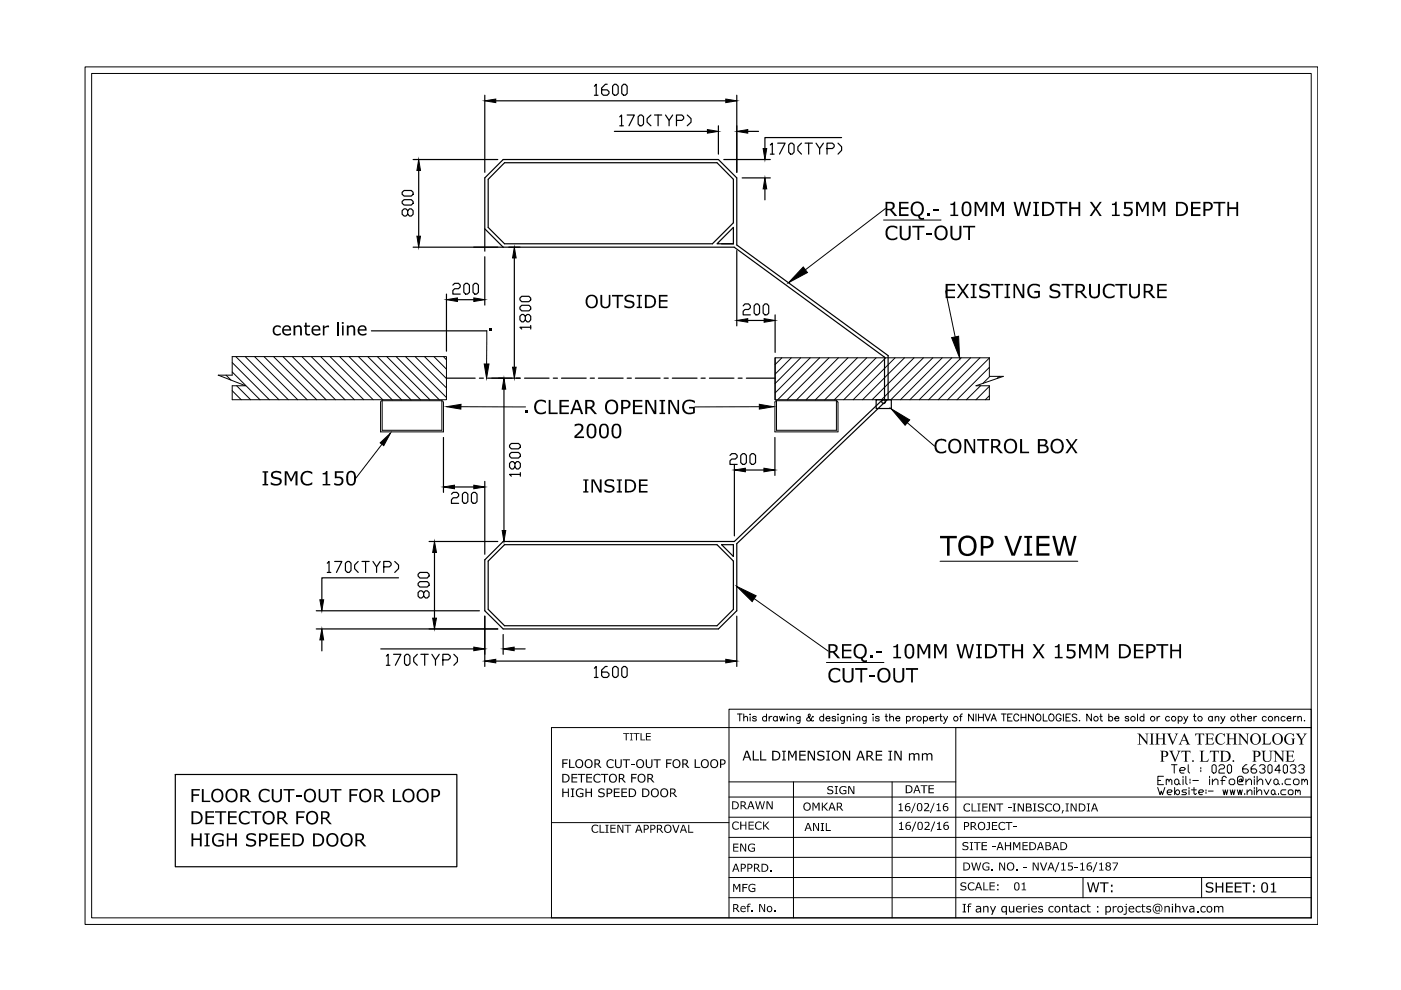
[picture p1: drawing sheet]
<svg xmlns="http://www.w3.org/2000/svg" width="297mm" height="210mm" viewBox="0 0 297 210" stroke-linecap="round" stroke-linejoin="round" font-family="sans-serif">
<!-- layer: 0 -->
<g fill="none" stroke="#000" stroke-width=".21">
<path d="M18 14.2h261.4v181.8h-261.4zM19.4 15.6h258.6v179h-258.6zM187.3 46.7h12.2M187.7 44.2l-16.9 13M47.9 79.5l1 1.1M49.2 75.6h45.5v9.2h-45.5v-3h2.9l-5.8-2.3h2.9zM49.2 78.9l5.9 5.9M49.2 76.9l7.9 7.9M50 75.6l9.1 9.2M52 75.6l9.1 9.2M54 75.6l9.1 9.2M56 75.6l9.1 9.2"/>
<path d="M58 75.6l9.1 9.2M60 75.6l9.1 9.2M62 75.6l9.1 9.2M64 75.6l9.2 9.2M66 75.6l9.1 9.2M68 75.6l9.1 9.2M70 75.6l9.1 9.2M72 75.6l9.2 9.2M74 75.6l9.1 9.2M76 75.6l9.1 9.2M78 75.6l9.1 9.2M80 75.6l9.2 9.2"/>
<path d="M82 75.6l9.1 9.2M84 75.6l9.1 9.2M86 75.6l8.7 8.7M88 75.6l6.7 6.7M90 75.6l4.7 4.7M92 75.6l2.7 2.7M94 75.6l.7 .7M103.2 70.1v7.1M164.3 75.9h45.5v3.9h2.9l-5.8 2h2.9v3h-45.5zM165.8 75.9l-1.5 1.4M167.8 75.9l-3.5 3.4M169.8 75.9l-5.5 5.4"/>
<path d="M171.8 75.9l-7.5 7.4M173.8 75.9l-8.9 8.9M175.8 75.9l-8.9 8.9M177.8 75.9l-8.9 8.9M179.8 75.9l-8.9 8.9M181.8 75.9l-8.9 8.9M183.8 75.9l-8.9 8.9M185.8 75.9l-8.9 8.9M187.8 75.9l-8.9 8.9M189.8 75.9l-8.9 8.9M191.8 75.9l-8.9 8.9M193.8 75.9l-8.9 8.9"/>
<path d="M195.8 75.9l-8.9 8.9M197.8 75.9l-8.9 8.9M199.8 75.9l-8.9 8.9M200.5 61.7l2 9.8M201.8 75.9l-8.9 8.9M203.8 75.9l-8.9 8.9M205.8 75.9l-8.9 8.9M207.8 75.9l-8.9 8.9M209.8 75.9l-8.9 8.9M209.8 77.9l-6.9 6.9M209.9 79.8l-1.5 1.5M211.9 79.8l-.5 .4"/>
<path d="M49.2 82.8l1.9 2M50.2 81.8l2.9 3M81 94.2l-5.5 7.1M81 85l-.3 .3v6.3h13.3v-6.3M81 85h12.7v6.2h-12.7zM93.7 85l.3 .3M97.7 86.2l13.7 .1M161 86.2l-13.7 .1M164.6 85l-.3 .3v6.3h13.4v-6.3M164.6 85h12.7v6.2h-12.7zM177.3 85l.3 .3M192.4 89.6l5.7 5"/>
<path d="M207.9 81.8l-3 3M209.8 81.9l-2.9 2.9M209.8 83.9l-.9 .9M199.3 119h29.2M159.9 126.9l15.7 11.1M154.6 150.4h123.4v3.9h-123.4zM156.3 151.4h1.1M156.8 151.4v1.5M157.7 152.2l.4-.3 .3 .1 .1 .9M157.7 151.4v1.5M159 151.4v.2zM159 152v.9"/>
<path d="M160.4 152.1l-.3-.2-.5 .2 .7 .3v.4h-.7v-.1M162.5 152.1a.47 .47 0 0 0-.7-.1 .47 .47 0 0 0 0 .7 .47 .47 0 0 0 .7 0M162.5 151.4v1.5M163.1 151.9v1M163.7 151.9l-.4 .1-.2 .3M164.8 152.1a.47 .47 0 0 0-.7-.1 .47 .47 0 0 0 0 .7 .47 .47 0 0 0 .7 0M164.8 151.9v1M165.3 151.9l.3 1 .3-1 .3 1 .2-1M166.9 151.4v.2zM166.9 152v.9M167.5 152.2l.4-.3 .3 .1 .1 .9M167.5 151.9v1"/>
<path d="M169.6 151.9l-.1 1.3-.5 .1M169.6 152.1a.47 .47 0 0 0-.7-.1 .47 .47 0 0 0 0 .7 .47 .47 0 0 0 .7 0M172.5 152l-.2-.1a.89 .89 0 0 1-1.2 .8l-.1-.3 .2-.2 .5-.3 .1-.3-.2-.2-.2 .2 .2 .6 .5 .6 .4-.1M174.6 152.1a.47 .47 0 0 0-.7-.1 .47 .47 0 0 0 0 .7 .47 .47 0 0 0 .7 0M174.6 151.4v1.5M175.1 152.3h.9a.48 .48 0 0 0-.6-.3 .48 .48 0 0 0-.3 .6 .48 .48 0 0 0 .6 .3l.3-.2M175.2 140.5h12.2M177.2 152.1a.43 .43 0 0 0-.8 0l.7 .3 .1 .2-.1 .2-.2 .1-.4-.1-.1-.1M177.7 151.4v.2zM177.7 152v.9M179 151.9l-.1 1.3-.5 .1M179 152.1a.47 .47 0 0 0-.7-.1 .47 .47 0 0 0 0 .7 .47 .47 0 0 0 .7 0"/>
<path d="M179.6 152.2l.4-.3 .3 .1 .1 .9M179.6 151.9v1M181 151.4v.2zM181 152v.9M181.5 152.2l.4-.3 .3 .1 .1 .9M181.5 151.9v1M183.6 151.9v1.3l-.6 .1M183.6 152.1a.47 .47 0 0 0-.7-.1 .47 .47 0 0 0 0 .7 .47 .47 0 0 0 .7 0M185.1 151.4v.2zM185.1 152v.9M186.4 152.1a.48 .48 0 0 0-.7-.1v.2l.7 .2v.3l-.3 .2-.4-.1-.1-.1M187.7 151.9h.5"/>
<path d="M187.9 151.4v1.2l.1 .2 .2 .1M188.6 152.2l.4-.3 .4 .1v.9M188.6 151.4v1.5M189.9 152.3h.9a.48 .48 0 0 0-.7-.3 .48 .48 0 0 0-.2 .7 .48 .48 0 0 0 .7 .1l.2-.1M192.2 152.1a.47 .47 0 0 1 .7-.1 .47 .47 0 0 1 0 .7 .47 .47 0 0 1-.7 0M192.2 151.9v1.5M193.5 151.9v1M194.1 151.9l-.5 .2-.1 .2M195.8 152.1a.49 .49 0 0 1 .7-.1 .49 .49 0 0 1 0 .7 .49 .49 0 0 1-.7 0M195.8 151.9v1.5M197.1 152.3h.9a.48 .48 0 0 0-.6-.3 .48 .48 0 0 0-.4 .6 .48 .48 0 0 0 .7 .3l.3-.2M198.5 151.9v1"/>
<path d="M199 151.9l-.5 .2v.2M199.2 151.9h.5M199.4 151.4v1.2l.1 .2 .3 .1M200.1 151.9l.4 1 .4-1M200.5 152.9l-.3 .4-.2 .1M203.5 151.9h.5M204 151.4l-.2 .1-.1 .2v1.2M206.4 151.4v1.5l-1-1.5v1.5M206.9 151.4v1.5M207.5 151.4v1.5M207.5 152.1h1M208.5 151.4v1.5"/>
<path d="M208.8 151.4l.6 1.5 .6-1.5M210.1 152.9l.6-1.5 .5 1.5M210.4 152.4h.6M212.3 151.4h1M212.8 151.4v1.5M213.7 152.1h.5M214.6 151.4h-.9v1.5h.9M216 151.8a.54 .54 0 0 0-.6-.4 .54 .54 0 0 0-.5 .6 .61 .61 0 0 0 .2 .8 .61 .61 0 0 0 .8-.1l.1-.2M216.5 152.1h1M216.5 151.4v1.5M217.5 151.4v1.5M219.1 151.4v1.5l-1-1.5v1.5"/>
<path d="M219.7 151.6a.61 .61 0 0 1 .8-.1 .61 .61 0 0 1 .2 .8 .61 .61 0 0 1-.8 .5 .61 .61 0 0 1-.4-.8zM221.2 151.4v1.5h.8M222.5 151.6a.69 .69 0 0 1 .9 .1 .69 .69 0 0 1 0 1 .69 .69 0 0 1-1-.1 .69 .69 0 0 1 .1-1zM225 151.8a.54 .54 0 0 0-.7-.4 .54 .54 0 0 0-.4 .6v.3a.53 .53 0 0 0 .5 .6 .53 .53 0 0 0 .6-.6h-.4M225.5 151.4v1.5M226 152.1h.6M226.9 151.4h-.9v1.5h.9M228.3 151.6a.54 .54 0 0 0-.5-.2 .54 .54 0 0 0-.5 .4l1 .6-.1 .4h-.7l-.2-.1M228.8 152.8h.1zM231.4 151.4v1.5l-1-1.5v1.5M233.2 151.9h.5M233.4 151.4v1.2l.1 .2 .3 .1"/>
<path d="M235.1 152.1a.47 .47 0 0 1 .7-.1 .47 .47 0 0 1 0 .7 .47 .47 0 0 1-.7 0M235.1 151.4v1.5M236.3 152.3h.9a.48 .48 0 0 0-.6-.3 .48 .48 0 0 0-.2 .7 .48 .48 0 0 0 .7 .1l.1-.1M239.3 152.1a.43 .43 0 0 0-.8 0l.8 .3v.2v.2l-.2 .1-.5-.1-.1-.1M241.2 151.4v1.5M242.5 152.1a.47 .47 0 0 0-.7-.1 .47 .47 0 0 0 0 .7 .47 .47 0 0 0 .7 0M242.5 151.4v1.5M245.3 151.9v1M245.9 151.9l-.3 .1-.3 .3M247.9 152.1a.47 .47 0 0 0-.6-.1 .47 .47 0 0 0 0 .7 .47 .47 0 0 0 .6 0M249.8 152.1a.47 .47 0 0 1 .7-.1 .47 .47 0 0 1 0 .7 .47 .47 0 0 1-.7 0M249.8 151.9v1.5"/>
<path d="M251 151.9l.4 1 .4-1M251.4 152.9l-.2 .4-.2 .1M253 151.9h.5M253.2 151.4v1.2l.1 .2 .3 .1M257 152.1a.47 .47 0 0 0-.6-.1 .47 .47 0 0 0 0 .7 .47 .47 0 0 0 .6 0M257 151.9v1M257.6 152.2l.4-.3 .4 .1v.9M257.6 151.9v1M258.8 151.9l.5 1 .4-1M259.3 152.9l-.3 .4-.2 .1M262.2 151.9h.5M262.4 151.4v1.2l.1 .2 .3 .1"/>
<path d="M263.2 152.2l.4-.3 .3 .1 .1 .9M263.2 151.4v1.5M264.5 152.3h.8a.45 .45 0 0 0-.6-.4 .45 .45 0 0 0-.1 .8l.3 .2 .4-.2M265.9 151.9v1M266.4 151.9l-.3 .1-.2 .3M268.5 152.1a.47 .47 0 0 0-.7-.1 .47 .47 0 0 0 0 .7 .47 .47 0 0 0 .7 0M270.3 152.2l.4-.3 .3 .1 .1 .9M270.3 151.9v1M272.5 152.1a.47 .47 0 0 0-.7-.1 .47 .47 0 0 0 0 .7 .47 .47 0 0 0 .7 0M272.9 152.3h.8a.45 .45 0 0 0-.6-.4 .45 .45 0 0 0-.1 .8l.2 .2 .4-.1 .1-.1M274.2 151.9v1M274.8 151.9l-.5 .2-.1 .2"/>
<path d="M275.2 152.2l.3-.3 .3 .1 .1 .9M275.2 151.9v1M276.6 152.7v.2zM278 154.3v40.3M278 154.3h-75.4v40.3M116.9 174.4h37.7M154.6 177.5h123.4M154.6 173.3h123.4M154.6 169h123.4M154.6 165.8h48M168.2 165.8v28.8M189.1 165.8v28.8"/>
<path d="M245.4 167l.6 1.5 .2-.8 .3 .8 .5-1.5M245.5 165.5h.6M246.7 164.6h-1.2v1.8h1.2M247.3 165.5l.3-.3 .3 .3v.3M247.3 165.2v1.2M247.5 168h.8l.2-.3-.2-.2h-.6l-.2 .2v.5l.2 .3h.6M247.9 165.5l.3-.3 .3 .3v.9M248.4 162.1h1.2M249 162.1v1.8M249 165.5l.3-.3h.3l.3 .3v.6l-.3 .3h-.3l-.3-.3zM249 168l.6-.5h.2l.3 .2v.5l-.3 .3h-.2zM249 167v1.5"/>
<path d="M249.9 166.1l.3 .3M250.1 163.3h.9l.3-.3-.3-.3h-.6l-.3 .3v.6l.3 .3h.6M250.8 164.6v.3M250.8 165.2v1.2M251.4 164.6v1.5l.3 .3M251.6 167.5h-.8l-.2 .2 .2 .3h.5l.3 .2-.3 .3h-.7M251.9 162.1v1.5l.3 .3M252.1 167v.2M252.1 167.5v1M252.3 165.2v.3M252.3 165.8v.3M252.6 167.5h1.1"/>
<path d="M252.9 165.5h1.2M253.2 167v1.2l.2 .3 .3-.3M254.2 168h.7l.3-.3-.3-.2h-.5l-.2 .2v.5l.2 .3h.5M254.6 162.7v.3M254.6 163.3v.3M255.7 167.5v.2M255.7 168v.2M256.2 167.7h1M256.5 164.6v.3M256.5 165.2v1.2M257 162.4l.3-.3h.3l.3 .3v1.2l-.3 .3h-.3l-.3-.3zM257 165.8l.6-.6h.3l.3 .3v.9"/>
<path d="M257 165.2v1.2M258.4 162.4l.3-.3h.6l.3 .3v.3l-.3 .3h-.6l-.3 .3v.6h1.2M258.8 165.5h.9M259.3 167.5l.2 1 .3-1 .3 1 .2-1M260 164.9l-.3-.3h-.3l-.3 .3v1.5M260.2 162.4l.3-.3h.3l.3 .3v1.2l-.3 .3h-.3l-.3-.3zM260.6 165.5l.3-.3h.6l.3 .3v.6l-.3 .3h-.6l-.3-.3zM260.8 167.5l.3 1 .2-1 .3 1 .2-1M262.3 167.5l.3 1 .3-1 .2 1 .3-1M263.3 165.5l-.3 .3h-.3v-.3l.3-.3h.3v.6l.3-.3v-.6l-.3-.3h-.6l-.3 .3v1.2l.3 .3h.9M263.9 168.2v.3M264.2 165.8l.6-.6h.2l.3 .3v.9"/>
<path d="M264.2 165.2v1.2M264.4 162.1h-.3l-.6 .6v.9l.3 .3h.6l.3-.3v-.3l-.3-.3h-.9M264.4 168l.5-.5h.3l.2 .2v.8M264.4 167.5v1M265.9 164.6v.3M265.9 165.2v1.2M265.9 167v.2M265.9 167.5v1M266.1 162.1h-.2l-.6 .6v.9l.3 .3h.5l.3-.3v-.3l-.3-.3h-.8M266.4 168l.6-.5h.3l.2 .2v.8M266.4 167v1.5M266.5 165.8l.6-.6h.3l.3 .3v.9"/>
<path d="M266.5 164.6v1.8M267 162.4l.3-.3h.6l.3 .3v.3l-.3 .3h-.3M267.9 163l.3 .3v.3l-.3 .3h-.6l-.3-.3M268 167.5l.5 1 .5-1M268.3 165.2l.6 1.2 .6-1.2M268.8 162.4l.3-.3h.3l.3 .3v1.2l-.3 .3h-.3l-.3-.3zM269.5 167.7l.3-.2h.2l.3 .2v.5l-.3 .3h-.2l-.3-.3zM270.1 165.5l.3-.3h.3l.3 .3v.6l-.3 .3h-.3l-.3-.3zM270.3 168.2l.3 .3M271 166.1l.3 .3M271.1 168.2v.3M271.5 163.3h-1.2l.9-1.2v1.8"/>
<path d="M271.9 166.1v.3M272.1 162.4l.3-.3h.3l.3 .3v1.2l-.3 .3h-.3l-.3-.3zM272.6 167.5h-.8l-.2 .2v.5l.2 .3h.8M273.1 167.7l.3-.2h.5l.3 .2v.5l-.3 .3h-.5l-.3-.3zM273.6 162.4l.3-.3h.5l.3 .3v.3l-.3 .3h-.2M273.6 165.2h-.8l-.3 .3v.6l.3 .3h.8M274.2 165.5l.3-.3h.6l.3 .3v.6l-.3 .3h-.6l-.3-.3zM274.4 163l.3 .3v.3l-.3 .3h-.5l-.3-.3M274.7 167.7l.2-.2 .3 .2v.3M274.7 167.5v1M275.2 167.7l.2-.2 .3 .2v.8M275.3 162.4l.3-.3h.6l.3 .3v.3l-.3 .3h-.3"/>
<path d="M276 165.5l.3-.3 .3 .3v.3M276 165.2v1.2M276.2 163l.3 .3v.3l-.3 .3h-.6l-.3-.3M276.6 165.5l.3-.3 .3 .3v.9M154.6 181.8h123.4M154.6 194.6v-40.3h-37.7v40.3h161.1M154.6 186.1h123.4M154.6 190.3h123.4M229.6 186.1v4.2M254.8 186.1v4.2"/>
<circle cx="194.9" cy="152.4" r=".48"/>
<circle cx="202.6" cy="152.4" r=".48"/>
<circle cx="232.4" cy="152.4" r=".48"/>
<circle cx="240.2" cy="152.4" r=".49"/>
<circle cx="244.4" cy="152.4" r=".48"/>
<circle cx="248.8" cy="152.4" r=".48"/>
<circle cx="254.4" cy="152.4" r=".48"/>
<circle cx="261.4" cy="152.4" r=".48"/>
<circle cx="269.3" cy="152.4" r=".49"/>
</g>
<g fill="#000">
<path d="M188 48.3l.8-.5h.8l.6 .3v.5l-.7-.4h-.6l-.3 .1-.3 .4-.2 .7 .1 .5 .4 .6 .9 .1 .7-.4v.5l-.6 .2h-.8l-.8-.5-.3-.6v-.8zM190.6 42.8h2v.3h-1.6v.8h1.6v.4h-1.6v1.1h1.6v.4h-2zM190.8 47.9h.4v2.2l.4 .5h.6l.4-.3 .1-2.4h.4v2.1l-.1 .4-.4 .4-1 .1-.7-.4-.1-.5zM193.4 47.9h2.6v.3h-1.1v2.7h-.4v-2.7h-1.1zM196.6 45.2h.5v.6h-.5zM196.3 49.4h1.3v.3h-1.3zM197.9 44.3h1.3v.4h-1.3zM201.5 43.2l.5-.1 .2-.3h.3v2.7h.7v.3h-1.7v-.3h.6v-2h-.6zM201.5 47.9h.4v2.2l.5 .5h.5l.4-.3 .1-2.4h.4v2l-.1 .5-.3 .4-1.1 .1-.6-.4-.2-.5zM204.2 47.9h2.6v.3h-1.1v2.7h-.4v-2.7h-1.1zM206.6 42.8h.6l.8 1.6 .8-1.6h.5v3h-.4v-2.6l-.8 1.8h-.2l-.9-1.8v2.6h-.4zM210.1 42.8h.6l.8 1.6 .8-1.6h.6v3h-.5v-2.6l-.8 1.8h-.2l-.9-1.8v2.6h-.4z"/>
<path d="M214.9 42.8h.4l.6 2.5 .6-2.5h.5l.6 2.5 .6-2.5h.4l-.8 3h-.4l-.7-2.5-.6 2.5h-.4zM219.1 42.8h1.2v.3h-.4v2.4h.4v.3h-1.2v-.3h.4v-2.4h-.4zM223.7 42.8h2.6v.3h-1.1v2.7h-.4v-2.7h-1.1zM226.7 42.8h.4v1.1h1.5v-1.1h.4v3h-.4v-1.5h-1.5v1.5h-.4zM231.1 42.8h.4l.8 1.2 .9-1.2h.4l-1.1 1.5 1.1 1.5h-.5l-.8-1.3-.8 1.3h-.5l1.1-1.5zM235.8 43.2l.4-.1 .3-.3h.3v2.7h.6v.3h-1.6v-.3h.6v-2h-.6zM238.3 42.8h1.9v.3h-1.5v.8l1 .1 .5 .5-.1 .8-.6 .5h-.8l-.5-.1v-.4l1.1 .2 .4-.3 .1-.2-.1-.4-.2-.3h-1.2zM240.9 42.8h.5l.8 1.6 .8-1.6h.5v3h-.3v-2.6l-.9 1.8h-.2l-.8-1.8v2.6h-.4zM244.4 42.8h.5l.8 1.6 .8-1.6h.6v3h-.4v-2.6l-.9 1.8h-.2l-.9-1.8v2.6h-.3zM252.5 42.8h2v.3h-1.6v.8h1.6v.4h-1.6v1.1h1.6v.4h-2zM257.3 42.8h2.5v.3h-1.1v2.7h-.4v-2.7h-1zM260.2 42.8h.4v1.1h1.5v-1.1h.4v3h-.4v-1.5h-1.5v1.5h-.4z"/>
<path d="M58 69.3l.6-.3 .9 .1v.4l-.6-.2h-.4l-.3 .6 .2 .8 .4 .2 .7-.3v.4l-.8 .2-.7-.4-.2-.4v-.7zM62.2 69h.4v.3l.5-.3h.4l.3 .2 .2 .5v1.4h-.4v-1.3a.54 .54 0 0 0-.4-.5 .54 .54 0 0 0-.6 .3v1.5h-.4zM64.7 68.4h.3v.6h.7v.3h-.7v1.3l.2 .2h.5v.3h-.6l-.4-.3v-1.5h-.3v-.3h.3zM68.5 69h.3v.3l.6-.3h.4v.4h-.6l-.4 .2v1.5h-.3zM73.5 69h.4v.3l.5-.3h.4l.3 .2 .2 .5v1.4h-.4v-1.5a.6 .6 0 0 0-1 0v1.5h-.4zM103.8 69.7h.6v.4h-.6zM127.3 62.5h.4v2.1l.1 .3 .4 .2 .5-.1 .3-.3 .1-2.2h.3v2.1l-.3 .6-1 .2-.7-.5zM129.8 62.5h2.3v.4h-1v2.4h-.3v-2.4h-1zM132.5 62.9l.6-.4 1.3 .2v.4l-.8-.3-.6 .1-.2 .2 .1 .5 1.2 .2 .4 .3v.5l-.3 .6-1.1 .2-.7-.2v-.5l.5 .3h.8l.5-.4-.2-.4-1-.2-.5-.2-.1-.5zM135 62.5h1.1v.3h-.4v2.2h.4v.3h-1.1v-.3h.4v-2.2h-.4zM139.7 62.5h1.8v.4h-1.5v.7h1.5v.4h-1.5v1h1.5v.3h-1.8zM200.5 60.2h2v.3h-1.6v.9h1.6v.3h-1.6v1.2h1.6v.3h-2z"/>
<path d="M202.9 60.2h.4l.9 1.2 .8-1.2h.4l-1 1.5 1 1.5h-.4l-.9-1.2-.8 1.2h-.4l1-1.5zM205.8 60.2h1.3v.3h-.5v2.4h.5v.3h-1.3v-.3h.4v-2.4h-.4zM207.8 60.5l.6-.3h.8l.6 .2v.4l-.7-.3h-.6l-.5 .3 .2 .5 1.5 .5 .2 .6-.2 .5-.4 .3h-1.1l-.6-.2v-.5l.8 .4 .8-.1a.5 .5 0 0 0 .3-.6 .5 .5 0 0 0-.7-.3l-.7-.1-.4-.4-.1-.6zM210.1 60.2h2.6v.3h-1.1v2.7h-.4v-2.7h-1.1zM213 60.2h1.2v.3h-.4v2.4h.4v.3h-1.2v-.3h.4v-2.4h-.4zM214.9 60.2h.6l1.3 2.5v-2.5h.4v3h-.5l-1.5-2.7v2.7h-.3zM218.1 60.7l.8-.5h.9l.7 .2v.5l-.8-.4-.9 .1-.6 .7 .1 1 .4 .4 .4 .2 1-.1v-.7h-.8v-.4h1.2l-.1 1.3-1.1 .3-.6-.1-.5-.3-.4-.8v-.8zM222.6 60.6l.7-.4 1.4 .1v.5l-.7-.3h-.7l-.3 .3a.85 .85 0 0 0 1 .8l.5 .1 .3 .4v.6l-.3 .4-.5 .1h-.8l-.7-.2v-.5l.9 .4h.5l.5-.3-.1-.5-1.6-.5-.2-.4zM225.1 60.2h2.5v.3h-1v2.7h-.5v-2.7h-1zM230.9 60.2h.4v2.2l.4 .5h.6l.4-.3 .1-2.4h.4v2l-.1 .5-.4 .4-1.1 .1-.5-.4-.2-.5zM234.1 60.6l.8-.4h.7l.7 .2v.5l-.7-.4h-.8l-.4 .3-.2 .5v.8l.4 .6 .4 .2h.5l.8-.4v.5l-.7 .2h-.7l-.8-.4-.3-.7v-.8zM236.5 60.2h2.5v.3h-1v2.7h-.5v-2.7h-1z"/>
<path d="M239.4 60.2h.4v2l.1 .5 .3 .2h.6l.4-.3 .1-2.4h.4v2.2l-.5 .8h-1l-.6-.4-.2-.4zM245.4 60.2h2v.3h-1.7v.9h1.7v.3h-1.7v1.2h1.7v.3h-2zM111.4 86.9h.5v.6h-.5zM113.6 85.2l.4-.4 .6-.1 1.1 .3v.5l-.9-.5-.6 .2-.4 .3-.1 .6v.6l.4 .6 .9 .2 .7-.4v.5l-.6 .2h-.7l-.8-.3-.4-1 .1-.7zM116.3 84.8h.4v2.7h1.5v.3h-1.9zM118.6 84.8h2v.3h-1.6v.9h1.6v.3h-1.6v1.2h1.6v.3h-2zM121.8 90l1-.2 .8 .4 .1 .3-.1 .7-1.4 1.3h1.6v.4h-2v-.4l1-.9 .5-.8-.2-.5-.6-.1-.7 .2zM134.2 84.8h2v.3h-1.6v.9h1.6v.3h-1.6v1.2h1.6v.3h-2zM136.8 84.8h.7l1.3 2.4v-2.4h.3v3h-.5l-1.4-2.7v2.7h-.4zM139.8 84.8h1.2v.3h-.4v2.4h.4v.3h-1.2v-.3h.4v-2.4h-.4zM141.7 84.8h.6l1.3 2.4v-2.4h.4v3h-.5l-1.4-2.7v2.7h-.4zM145 85.1l1.1-.4 1.2 .3v.5l-.7-.4h-.9l-.4 .3-.3 .7 .2 .9 .7 .5 1-.1v-.8h-.8v-.3h1.2v1.3l-.8 .2h-.7l-.8-.4-.3-.5-.1-.8z"/>
<path d="M198.4 93.6l.5-.5 .6-.1 1.1 .3v.5l-.7-.4h-.7l-.4 .3-.3 .6 .1 .7 .4 .6 .9 .2 .7-.4v.5l-.7 .2h-.6l-.8-.3-.4-1 .1-.7zM204.5 93.1h.6l1.3 2.4v-2.4h.4v3h-.5l-1.4-2.7v2.7h-.4zM207.2 93.1h2.5v.3h-1v2.7h-.5v-2.7h-1zM216.3 93.1h.4v2.7h1.5v.3h-1.9zM225.9 93.1h.5l.8 1.2 .8-1.2h.5l-1.1 1.5 1.1 1.5h-.5l-.8-1.2-.8 1.2h-.5l1-1.5zM55.7 99.9h1.2v.3h-.4v2.4h.4v.3h-1.2v-.3h.3v-2.4h-.3zM57.7 100.1l.7-.3 1.2 .2v.5l-.9-.3-.7 .1-.1 .5 .1 .2 1.5 .5 .2 .3v.4l-.3 .5-.6 .3h-.6l-.8-.3v-.5l.7 .4h.7l.3-.1 .2-.3a.76 .76 0 0 0-.9-.6l-.5-.2-.4-.4-.1-.5zM60.4 99.9h.5l.8 1.7 .8-1.7h.6v3h-.4v-2.6l-.9 1.8h-.2l-.9-1.8v2.6h-.3zM64.2 100.2l.8-.4 .7 .1 .5 .2v.5l-.7-.4h-.8l-.3 .3-.3 .6 .1 .8 .4 .5 .8 .2 .8-.4v.5l-.7 .3h-.6l-.5-.2-.4-.4-.2-.5-.1-.8zM68.4 100.3l.6-.1 .1-.3h.3v2.7h.6v.3h-1.6v-.3h.6v-2h-.6zM71 99.9h1.8v.3h-1.4v.8l1 .1 .4 .6-.1 .7-.5 .5-.9 .1-.4-.2v-.4l1 .2 .4-.3 .1-.3v-.3l-.4-.3h-1zM123.7 101.6h1.1v.3h-.4v2.2h.4v.3h-1.1v-.3h.3v-2.2h-.3z"/>
<path d="M125.4 101.6h.6l1.2 2.3v-2.3h.4v2.8h-.5l-1.4-2.5v2.5h-.3zM128.3 102l.6-.4h.8l.5 .2v.4l-.6-.3h-.6a.46 .46 0 0 0-.4 .6 .46 .46 0 0 0 .6 .3l.7 .2 .3 .2 .1 .3-.1 .6-.8 .4-1.3-.3v-.4l.8 .3h.7l.3-.3a.71 .71 0 0 0-1-.6l-.7-.5zM130.8 101.6h1.1v.3h-.4v2.2h.4v.3h-1.1v-.3h.3v-2.2h-.3zM135.5 101.6h1.8v.4h-1.5v.7h1.5v.3h-1.5v1.1h1.5v.3h-1.8zM199.3 113.6h3.6v.5h-1.6v3.7h-.5v-3.7h-1.5zM212.9 113.6h.6l1.3 3.7 1.4-3.7h.5l-1.5 4.2h-.7zM217.2 113.6h1.6v.4h-.5v3.4h.5v.4h-1.6v-.4h.5v-3.4h-.5zM219.8 113.6h2.7v.5h-2.2v1.2h2.2v.5h-2.2v1.5h2.2v.5h-2.7zM223.1 113.6h.6l.8 3.5 .9-3.5h.6l.9 3.5 .8-3.5h.6l-1.1 4.2h-.6l-.9-3.5-.9 3.5h-.6zM178.5 136.6h2v.3h-1.6v.9h1.6v.3h-1.6v1.1h1.6v.4h-2zM184.5 139h.5v.6h-.5zM185.8 138.1h1.3v.3h-1.3z"/>
<path d="M189.4 137l.4-.1 .3-.3h.3v2.7h.7v.3h-1.7v-.3h.6v-2.1h-.6zM194.5 136.6h.6l.8 1.7 .8-1.7h.5v3h-.4v-2.6l-.8 1.8h-.3l-.8-1.8v2.6h-.4zM198 136.6h.6l.8 1.7 .8-1.7h.5v3h-.4v-2.6l-.8 1.8h-.2l-.9-1.8v2.6h-.4zM202.8 136.6h.4l.6 2.5 .6-2.5h.5l.6 2.5 .6-2.5h.4l-.8 3h-.4l-.7-2.5-.6 2.5h-.4zM207 136.6h1.2v.3h-.4v2.4h.4v.3h-1.2v-.3h.3v-2.4h-.3zM211.6 136.6h2.6v.3h-1.1v2.7h-.4v-2.7h-1.1zM214.6 136.6h.4v1.2h1.5v-1.2h.4v3h-.4v-1.5h-1.5v1.5h-.4zM218.9 136.6h.5l.8 1.2 .9-1.2h.4l-1.1 1.4 1.1 1.6h-.5l-.8-1.3-.8 1.3h-.5l1.1-1.5zM223.6 137l.5-.1 .3-.3h.3v2.7h.6v.3h-1.7v-.3h.7v-2.1h-.7zM226.2 136.6h1.8v.3h-1.4v.8l1 .1 .4 .5-.1 .9-.5 .4-1.3-.1v-.4l.6 .2h.5l.5-.6-.1-.3-.3-.3h-1.1zM228.8 136.6h.5l.8 1.7 .8-1.7h.5v3h-.3v-2.6l-.9 1.8h-.2l-.8-1.8v2.6h-.4zM232.3 136.6h.5l.8 1.7 .8-1.7h.5v3h-.3v-2.6l-.9 1.8h-.2l-.9-1.8v2.6h-.3z"/>
<path d="M240.4 136.6h2v.3h-1.6v.9h1.6v.3h-1.6v1.1h1.6v.4h-2zM245.2 136.6h2.5v.3h-1.1v2.7h-.4v-2.7h-1zM248.1 136.6h.4v1.2h1.5v-1.2h.4v3h-.4v-1.5h-1.5v1.5h-.4zM132.1 155.4h1.3v.2h-.5v1.4h-.2v-1.4h-.6zM133.6 155.4h.6v.2h-.3v1.2h.3v.2h-.6v-.2h.2v-1.2h-.2zM134.3 155.4h1.3v.2h-.6v1.4h-.2v-1.4h-.5zM135.8 155.4h.2v1.4h.8v.2h-1zM136.9 155.4h1.1v.2h-.8v.4h.8v.3h-.8v.5h.8v.2h-1.1zM176 142l.8-.4 1.3 .3v.5l-.6-.4h-.9l-.4 .4-.2 .7 .1 .6 .4 .5 .7 .2 .9-.4v.5l-1.3 .2-.9-.4-.3-.7v-.9zM178.6 141.6h.5v2.3l.3 .4 .2 .1h.5l.4-.4 .1-2.4h.4l-.1 2.4-.3 .6-1.1 .1-.4-.1-.3-.4zM181.3 141.6h2.6v.4h-1.1v2.7h-.4v-2.7h-1.1zM184.2 143.2h1.3v.4h-1.3z"/>
<path d="M189.4 141.6h.4v2.3l.3 .4 .3 .1h.5l.4-.4v-2.4h.4v2.3l-.5 .7-.9 .1-.5-.1-.3-.4zM192.1 141.6h2.5v.4h-1.1v2.7h-.3v-2.7h-1.1zM241 155.5h.7l1.4 1.8v-1.5l-.3-.3h.8l-.4 .3v2.1l-1.5-1.9v1.7l.3 .2h-.8l.3-.2v-1.9zM243.7 155.5h1l-.3 .2v1.9l.3 .3h-1l.4-.3v-1.9zM244.9 155.5h1l-.4 .2v.9h1.1v-.9l-.3-.2h1l-.4 .2v1.9l.4 .3h-1l.3-.3v-.9h-1.1v.9l.4 .3h-1l.3-.3v-1.9zM247.4 155.5h.9l-.2 .2v.2l.6 1.5 .6-1.4a.28 .28 0 0 0 .1-.3 .28 .28 0 0 0-.3-.2l.7 .1-.3 .3-.8 2-1.1-2.2zM247.9 159.2l.9 .1a.21 .21 0 0 0-.3 .1 .21 .21 0 0 0 .1 .2l.6 1.4 .6-1.3a.29 .29 0 0 0 0-.3 .29 .29 0 0 0-.2-.2l.7 .1-.3 .2-.8 2-1-2.1zM250.5 159.2h1.9v.5l-.3-.4h-.5v2l.3 .2h-.9l.2-.1v-2.1h-.5l-.2 .4zM253.4 155.5h1.9v.6l-.2-.4h-.6v2l.3 .2h-1l.4-.3v-1.9h-.3a.38 .38 0 0 0-.5 .4zM255.5 155.5h1.8v.5l-.3-.3h-.9v.9l.8-.1 .2-.2v.8l-.2-.4h-.8l.1 1h.8l.5-.4-.2 .6h-1.8l.3-.3v-1.8zM256.5 159.2h1.9v.5l-.3-.4h-.5v2.1l.3 .1h-.9l.3-.2v-2h-.5l-.3 .4zM258 155.8l.6-.3 .7 .1 .4-.1v.8l-.3-.6-.7-.1-.4 .3-.2 .5 .1 1 .5 .3h.5l.5-.4-.3 .4-.8 .2-.7-.5-.2-.9z"/>
<path d="M259.9 155.5h1l-.3 .2v.9h1.1v-.9l-.3-.2h.9l-.3 .2v1.9l.3 .3h-.9l.3-.2v-1h-1.1v.9l.3 .3h-1l.4-.3v-1.9zM262.4 155.5h.6l1.4 1.8v-1.6l-.3-.2h.8l-.3 .1-.1 .3v2l-1.5-1.9v1.6l.3 .3h-.8l.3-.2v-1.9zM267.4 159.2h1l-.3 .2v1.4l.1 .4 .3 .2 .7-.1 .2-.3v-1.7l-.3-.1h.8l-.4 .2v1.5l-.3 .5-.9 .1-.4-.2-.1-.3-.1-1.7zM267.5 155.5h1.1l-.3 .1-.1 .3v1.7l.9 .1 .4-.5-.2 .7h-1.8l.4-.3v-1.8zM269.9 159.2h.6l1.4 1.7v-1.5l-.3-.2h.8l-.3 .1v2.2l-1.6-1.8v1.6l.3 .2h-.8l.3-.1v-.2v-1.7zM272.5 159.2h1.8v.5l-.2-.4h-.9v.9h.7l.2-.3v.8l-.2-.3h-.7v1l1-.1 .3-.4-.2 .6h-1.8l.3-.2v-2zM272.5 156l.7-.5 .9 .1 .2-.1 .1 .7-.5-.5h-.8l-.4 .6v.7l.4 .7 .7 .1 .2-.2v-.8l-.3-.2h.9l-.2 .2v.9l-1.1 .2-.7-.3-.4-.8zM274.7 155.5h1l-.3 .2v.1l.6 .9 .6-.8v-.2l-.2-.2h.8l-.4 .2-.7 1.1v.9l.3 .2h-1l.4-.3v-.7l-.7-1.1zM40.6 167.3h1.8v.3h-1.4v.8h1.2v.3h-1.2v1.4h-.4zM40.6 176.7h.4v1.1h1.4v-1.1h.4v2.8h-.4v-1.4h-1.4v1.4h-.4zM43.3 176.7h1.1v.3h-.3v2.2h.3v.3h-1.1v-.3h.4v-2.2h-.4zM42.8 167.3h.4v2.5h1.4v.3h-1.8z"/>
<path d="M43.6 172h1.8v.3h-1.5v.8h1.5v.3h-1.5v1.1h1.5v.3h-1.8zM45.4 177l1-.4 1 .3v.4l-.8-.3h-.8l-.5 .8 .2 .9 .6 .5 1-.1v-.7h-.8v-.3h1.1v1.2l-1.2 .2-.9-.3-.3-.7v-.8zM45.6 172h2.4v.3h-1v2.5h-.4v-2.5h-1zM48.3 172h1.9v.3h-1.5v.8h1.5v.3h-1.5v1.1h1.5v.3h-1.9zM48.1 176.7h.3v1.1h1.4v-1.1h.4v2.8h-.4v-1.4h-1.4v1.4h-.3zM51.1 172.2l.8-.3 1 .3v.4l-.7-.3h-.6l-.4 .3-.2 .4 .1 .9 .3 .4 .8 .2 .7-.4v.5l-1 .2-.6-.1-.4-.3-.3-1 .1-.7zM52.3 177l.4-.3 .6-.1 .9 .2v.4l-.7-.2h-.6a.47 .47 0 0 0-.3 .6 .47 .47 0 0 0 .6 .3l.7 .1 .3 .3v.8l-.3 .3-.5 .1-1.2-.2v-.5l.8 .4h.6l.3-.3v-.3l-.2-.2-1-.3-.4-.2-.1-.3zM53.1 172h2.3v.3h-1v2.5h-.3v-2.5h-1zM55.1 167.7l.4-.3 .6-.2 1 .3v.4l-.7-.3h-.7l-.3 .3-.2 .6v.6l.4 .6 .8 .1 .7-.4v.5l-1 .2-.9-.3-.4-.9 .1-.7zM57.2 176.7h1.9v.3h-1.5v.8h1.5v.3h-1.5v1.1h1.5v.3h-1.9zM57.6 167.3h.4v2l.5 .5h.4l.4-.3 .1-2.2h.4l-.1 2.1-.4 .6-1 .1-.5-.4-.2-.5zM59.6 176.7h1.9v.3h-1.5v.8h1.5v.3h-1.5v1.1h1.5v.3h-1.9z"/>
<path d="M60.1 167.3h2.3v.3h-.9v2.5h-.4v-2.5h-1zM62.7 168.7h1.2v.3h-1.2zM62.8 172h1.8v.3h-1.4v.8h1.2v.3h-1.2v1.4h-.4zM67.6 167.3h.3v1.9l.1 .3 .4 .3h.4l.4-.3 .1-2.2h.4v2l-.4 .7-.5 .1h-.6l-.6-.5zM70 167.3h2.4v.3h-1v2.5h-.4v-2.5h-1zM74.1 167.3h1.8v.3h-1.4v.8h1.2v.3h-1.2v1.4h-.4zM83.3 167.3h.4v2.5h1.4v.3h-1.8zM119.2 161h1.2v.2h-.9v.5h.8v.3h-.8v.8h-.3zM119.2 167.2h.3v.7h.9v-.7h.2v1.8h-.2v-.9h-.9v.9h-.3zM121 167.2h.8v.2h-.3v1.4h.3v.2h-.8v-.2h.3v-1.4h-.3zM120.7 161h.2v1.6h.9v.2h-1.1zM121.2 164.1h1.2v.2h-1v.5h1v.2h-1v.7h1v.2h-1.2z"/>
<path d="M122.3 167.4l.6-.3 .8 .2v.3l-.6-.3-.5 .2-.3 .6 .1 .5 .4 .2h.6v-.5h-.4v-.2h.7v.8l-.9 .1-.6-.3-.1-.9zM122.5 164.1h1.6v.2h-.7v1.6h-.3v-1.6h-.6zM124.3 164.1h1.2v.2h-1v.5h1v.2h-1v.7h1v.2h-1.2zM124.1 167.2h.3v.7h.9v-.7h.2v1.8h-.2v-.9h-.9v.9h-.3zM125.5 175.2l.5-.4 .8 .2v.3l-.3-.3-.6 .1-.3 .4v.4l.3 .5h.5l.4-.2v.2l-.3 .2-.8-.2-.3-.5zM125.9 164.4l.7-.4 .7 .2v.3l-.5-.2h-.5l-.3 .7 .3 .7h.6l.4-.2v.3l-.9 .1-.4-.2-.2-.7zM127.1 174.9h.2v1.5h.9v.2h-1.1zM126.9 167.4l.3-.2 .5-.1 .4 .2v.3l-.3-.2h-.5a.34 .34 0 0 0-.1 .5 .34 .34 0 0 0 .4 .1l.6 .2v.5l-.4 .3-1-.1v-.3l.5 .2h.4a.29 .29 0 0 0 .3-.4 .29 .29 0 0 0-.4-.2l-.7-.2zM127.4 164.1h1.5v.2h-.6v1.6h-.2v-1.6h-.7zM128.4 174.9h.6v.1h-.2v1.4h.2v.2h-.6v-.2h.2v-1.4h-.2zM128.7 161.3l.7-.3 .7 .1v.3l-.5-.2h-.4l-.4 .5v.4l.3 .5h.6l.4-.2v.3l-.4 .2-.8-.2-.3-.6zM129.4 174.9h1.1v.1h-.9v.5h.9v.2h-.9v.7h.9v.2h-1.1z"/>
<path d="M130.1 167.2h1.3v.2h-1v.5h1v.2h-1v.7h1v.2h-1.3zM130.4 161h.2v1.3l.3 .3 .6-.1 .1-1.5h.2v1.4l-.3 .4-.6 .1-.4-.3zM130.9 174.9h.3l.8 1.3v-1.3h.2v1.7h-.3l-.8-1.6v1.6h-.2zM131.7 167.2h1.2v.2h-.9v.5h.9v.2h-.9v.7h.9v.2h-1.2zM132 161h1.6v.2h-.7v1.6h-.2v-1.6h-.7zM132.4 174.9h1.4v.1h-.6v1.6h-.2v-1.6h-.6zM133.8 161.9h.7v.2h-.7zM133.8 164.1h1.2v.2h-.9v.5h.8v.3h-.8v.8h-.3zM136.9 161h.3v1.3l.2 .3 .6-.1 .1-1.5h.2v1.2l-.3 .6-.6 .1-.4-.3zM138.6 161h1.5v.2h-.7v1.6h-.2v-1.6h-.6zM141.2 161h1.2v.2h-.9v.5h.8v.3h-.8v.8h-.3zM142.5 174.9h.3l.5 1.5 .5-1.5h.3l-.6 1.7h-.4z"/>
<path d="M145.9 174.9h.2v1.5h.9v.2h-1.1zM147.3 161h.2v1.6h1v.2h-1.2zM155.4 174.4l.5-.2 .7 .1v.3l-.3-.2h-.5l-.4 .4 .1 .6 .2 .3h.5l.4-.2v.3l-.7 .1-.5-.3-.2-.8zM156.9 174.2h.3v.7h.8v-.7h.2v1.7h-.2v-.9h-.8v.9h-.3zM158.7 174.2h1.1v.2h-.9v.5h.9v.1h-.9v.7h.9v.2h-1.1zM159.6 159.2h.3v1.8h1v.2h-1.3zM160.2 174.5l.5-.3 .8 .1v.3l-.4-.2h-.5l-.3 .4v.5l.2 .3 .6 .1 .4-.2-.1 .3-.6 .1-.6-.3-.1-.3zM160.1 169.9h.2l.4 1.4 .3-1.4h.2l.4 1.4 .4-1.4h.2l-.4 1.7h-.3l-.3-1.4-.4 1.4h-.3zM161.2 159.2h.2v1.8h1.1v.2h-1.3zM161.8 174.2h.2v.9l.9-.9h.2l-.8 .8 .9 .9h-.3l-.7-.8-.2 .2v.6h-.2zM162.5 169.9h.4l.7 1.4v-1.4h.2v1.7h-.3l-.8-1.5v1.5h-.2zM165.8 159.2h.8v.2h-.3v1.6h.3v.2h-.8v-.2h.3v-1.6h-.3z"/>
<path d="M167.1 159.2h.4l.5 1.1 .5-1.1h.4v2h-.3v-1.7l-.5 1.2h-.2l-.6-1.2v1.7h-.2zM169.5 159.2h1.3v.2h-1.1v.6h1.1v.2h-1.1v.8h1.1v.2h-1.3zM171.2 159.2h.5l.9 1.7v-1.7h.2v2h-.3l-1-1.8v1.8h-.3zM172.4 174.5h.3l.7 1.4v-1.4h.3v1.7h-.3l-.8-1.5v1.5h-.2zM172.3 170.2h.3l.4 .9 .4-.9h.4v1.7h-.3v-1.5l-.4 1h-.2l-.4-1v1.5h-.2zM174 174.5h.7v.2h-.2v1.3h.2v.2h-.7v-.2h.2v-1.3h-.2zM173.3 159.5l.4-.3h.7l.4 .1v.3l-.6-.2h-.3a.34 .34 0 0 0-.3 .5 .34 .34 0 0 0 .5 .2l.7 .2v.5l-.1 .3-.5 .2-.9-.2v-.3l.5 .2h.4a.35 .35 0 0 0 .3-.5 .35 .35 0 0 0-.5-.1l-.6-.3zM174.2 170.2h.3v.9l.8-.9h.3l-.8 .8 .8 .9h-.3l-.7-.8-.1 .2v.6h-.3zM175.2 159.2h.8v.2h-.3v1.6h.3v.2h-.8v-.2h.3v-1.6h-.3zM175.1 174.5h.2v1.5h.8v.2h-1zM175.4 166.9l.4-.2h.5l.3 .1v.2l-.7-.1a.3 .3 0 0 0-.2 .4 .3 .3 0 0 0 .4 .1l.5 .2v.6l-.3 .2-.9-.1v-.3l.3 .2h.4a.26 .26 0 0 0 .3-.2 .26 .26 0 0 0-.3-.3l-.6-.3zM177 166.7h.6v.2h-.2v1.3h.2v.2h-.6v-.2h.2v-1.3h-.2z"/>
<path d="M178.1 167l.5-.3 .9 .1v.3l-.8-.3-.5 .5v.6l.5 .3 .5-.1v-.4h-.4v-.2h.7v.8l-.9 .1-.4-.2-.3-.5zM178.7 159.2h.4l.9 1.7v-1.7h.3v2h-.4l-1-1.8v1.8h-.2zM179.8 166.7h.4l.7 1.4v-1.4h.2v1.7h-.3l-.8-1.5v1.5h-.2zM185.7 159.2h1.3v.2h-1.1v.6h1.1v.2h-1.1v.8h1.1v.2h-1.3zM188.3 159.2h.8v.2h-.2v1.6h.2v.2h-.8v-.2h.3v-1.6h-.3zM189.6 159.2h.4l.9 1.7v-1.7h.3v2h-.4l-.9-1.8v1.8h-.3zM190.5 170.5l.6-.2v1.5h.3v.2h-.9v-.2h.4v-1.1h-.4zM190.6 174.5l.6-.3v1.6h.4v.2h-1v-.2h.4v-1.1h-.4zM194 170.2h.1l-.8 2.1h-.2zM194.1 174.2h.2l-.8 2.1h-.2zM192.7 159.7h.3v.2l.5-.3 .4 .3 .5-.3 .4 .2 .1 1.4h-.2v-.8a.37 .37 0 0 0-.3-.5 .37 .37 0 0 0-.4 .4v.9h-.3v-.9a.38 .38 0 0 0-.3-.4 .38 .38 0 0 0-.4 .2v1.1h-.3zM195.2 166.5h1.4v.2h-.6v1.5h-.2v-1.5h-.6z"/>
<path d="M196 170.3h.6l.3 .2v.6l-.8 .7h1v.2h-1.2v-.3l.8-.8a.4 .4 0 0 0-.2-.4 .4 .4 0 0 0-.5 .1zM196 174.3l.8-.1 .2 .2v.7l-.7 .7h.8v.2h-1.1v-.3l.9-.9-.2-.3-.7 .1zM195.5 159.7h.2v.2l.3-.2h.3a.47 .47 0 0 0 .8 0h.3l.3 .2v1.3h-.3v-1a.36 .36 0 0 0-.4-.3 .36 .36 0 0 0-.3 .4v.9h-.3v-.9a.38 .38 0 0 0-.2-.4 .38 .38 0 0 0-.5 .2v1.1h-.2zM196.8 166.5h1.2v.2h-.9v.4h.9v.2h-.9v.7h.9v.2h-1.2zM198 170.2h.2l-.8 2.1h-.3zM198.1 174.2h.2l-.8 2.1h-.2zM198.6 170.5l.5-.2v1.5h.4v.2h-.9v-.2h.3v-1.1h-.3zM198.7 174.5l.6-.3v1.6h.3v.2h-.9v-.2h.3v-1.1h-.3zM204.1 178.8l.2-.2 .6-.1 .4 .1v.3l-.8-.2a.31 .31 0 0 0-.2 .4 .31 .31 0 0 0 .5 .2l.5 .2-.1 .6-.3 .2-.9-.2v-.2l.5 .2 .4-.1a.3 .3 0 0 0 .2-.4 .3 .3 0 0 0-.5-.1l-.5-.3zM204.4 170.6l.4-.3 .9 .2v.2l-.5-.2-.4 .1-.3 .3v.5l.3 .4 .5 .1 .4-.2v.3l-.8 .1-.4-.2-.2-.5zM206 170.3h.2v1.6h.9v.1h-1.1zM206.5 178.6h1.4v.1h-.6v1.6h-.2v-1.6h-.6z"/>
<path d="M207.2 170.3h.7v.2h-.3v1.4h.3v.1h-.7v-.1h.2v-1.4h-.2zM208.3 170.3h1.1v.3h-.9v.4h.9v.2h-.9v.7h.9v.1h-1.1zM209.3 174.3h.6v1.3l-.4 .4h-.4l.1-.2a.3 .3 0 0 0 .3 0 .3 .3 0 0 0 .1-.3v-1h-.3zM209.7 170.3h.4l.7 1.4v-1.4h.2v1.7h-.3l-.8-1.4v1.4h-.2zM210.4 179.4h.7v.2h-.7zM210.3 174.3h1.1v.2h-.9v.5h.9v.1h-.9v.7h.9v.2h-1.1zM211.2 170.3h1.5v.3h-.6v1.4h-.2v-1.4h-.7zM211.9 174.5l.5-.3 .7 .2v.3l-.4-.2h-.4l-.4 .4 .2 .8 .6 .1 .4-.2v.3l-.7 .1-.6-.3-.1-.7zM213.7 171.2h.7v.2h-.7zM213.2 174.3h1.4v.2h-.6v1.5h-.2v-1.5h-.6zM214.7 170.3h.7v.2h-.2v1.4h.2v.1h-.7v-.1h.2v-1.4h-.2zM214.8 175.1h.7v.2h-.7z"/>
<path d="M215.8 170.3h.3l.8 1.4v-1.4h.2v1.7h-.3l-.8-1.4v1.4h-.2zM219 170.3h.7v.2h-.2v1.4h.2v.1h-.7v-.1h.2v-1.4h-.2zM220.1 170.6l.3-.3h.6l.3 .1v.3l-.6-.2a.33 .33 0 0 0-.4 .4 .33 .33 0 0 0 .5 .2l.5 .2-.1 .6-.3 .2-.9-.1v-.3l.4 .2 .5-.1a.34 .34 0 0 0 .1-.4 .34 .34 0 0 0-.4-.1l-.6-.3zM221.8 170.6l.3-.3 .9 .2v.2l-.7-.2-.5 .5v.4l.2 .4 .7 .1 .3-.2v.3l-.8 .1-.4-.2-.2-.6zM225.3 171.7h.3l-.3 .8h-.2zM225.9 170.3h.7v.2h-.2v1.4h.2v.1h-.7v-.1h.2v-1.4h-.2zM227 170.3h.3l.7 1.4v-1.4h.3v1.7h-.3l-.8-1.4v1.4h-.2zM230.4 170.3h.7v.2h-.2v1.4h.2v.1h-.7v-.1h.3v-1.4h-.3zM254.3 159.2h1.1l-.4 .2v1.8l.1 .2 .8-.1 .4-.4-.2 .6h-1.8l.3-.2v-2zM155.4 178.9h1.1v.2h-.8v.4h.8v.2h-.8v.7h.8v.2h-1.1zM155.4 187.4h.3l.5 .9 .4-.9h.4v1.7h-.3v-1.4l-.4 .9h-.2l-.4-.9v1.4h-.3zM156.9 178.9h.4l.7 1.4v-1.4h.2v1.7h-.3l-.8-1.5v1.5h-.2z"/>
<path d="M157.4 187.4h1.1v.2h-.9v.5h.8v.2h-.8v.8h-.2zM158.5 191.8l.2-.2h.4v.2a.29 .29 0 0 0-.3 0 .29 .29 0 0 0-.1 .3h.3v.2h-.3v1.1h-.2v-1.1h-.2v-.2h.2zM159.3 193h.3v.4h-.3zM158.8 179.1l.4-.2 .9 .1v.3l-.5-.3-.4 .1-.4 .4 .1 .7 .4 .2 .6-.1v-.4h-.5v-.2h.7v.8l-.9 .1-.5-.3-.1-.8zM158.8 187.7l.6-.3 .7 .1v.3l-.4-.2-.6 .1-.2 .2v.5l.2 .4 .7 .1h.1v-.4h-.4v-.2h.6v.7l-.8 .1-.4-.2-.2-.3zM161 191.7h.3l.7 1.4v-1.4h.2v1.7h-.2l-.8-1.5v1.5h-.2zM163.3 184.5h.3v.3h-.3zM164.2 193h.2v.4h-.2zM204.1 191.6h.7v.2h-.2v1.5h.2v.2h-.7v-.2h.2v-1.5h-.2zM203.7 187.2l.3-.1h.6l.3 .1v.3l-.8-.3a.28 .28 0 0 0-.2 .3 .28 .28 0 0 0 .2 .3l.5 .1 .3 .2v.5l-.4 .2-.9-.1v-.3l.4 .2h.3a.31 .31 0 0 0 .4-.4 .31 .31 0 0 0-.5-.2l-.5-.2zM205.3 191.7l.7-.1-.1 .2a.3 .3 0 0 0-.4 0 .3 .3 0 0 0-.1 .3h.5v.2h-.5v1.2h-.2v-1.2h-.1v-.2h.1zM205.6 178.6h.7v.1h-.2v1.4h.2v.2h-.7v-.2h.3v-1.4h-.3z"/>
<path d="M205.3 187.4l.4-.3 .9 .1v.3l-.5-.3-.4 .1-.3 .5 .2 .7 .4 .1 .6-.2v.3l-.8 .1-.5-.3-.1-.3zM205.9 182.9h.3l.3 1.4 .4-1.4h.2l.3 1.4 .4-1.4h.2l-.4 1.7h-.3l-.3-1.5-.4 1.5h-.2zM208.1 178.6h1.2v.1h-.9v.5h.9v.2h-.9v.6h.9v.3h-1.2zM208.5 187.1h.2v1.5h.9v.2h-1.1zM208.4 192.1h.3v.1l.3-.1 .5 .1 .1 1.3h-.3v-.8a.36 .36 0 0 0-.2-.4 .36 .36 0 0 0-.4 .1v1.1h-.3zM208.4 183.1l.5-.3 .9 .2v.3l-.4-.3h-.5l-.4 .5 .1 .6 .4 .3 .6-.1v-.4h-.5v-.2h.7v.7l-1 .2-.4-.2-.2-.6zM210.2 184.2h.3v.4h-.3zM209.8 187.1h1.1v.2h-.9v.4h.9v.3h-.9v.6h.9v.2h-1.1zM209.9 192.1h.2l.4 1 .4-1h.3l-.8 1.9h-.3l.3-.6zM211.8 182.9h.4l.7 1.3v-1.3h.2v1.7h-.2l-.9-1.6v1.6h-.2zM213.1 178.6h.2v.6h.8v-.6h.3v1.7h-.3v-.9h-.8v.9h-.2zM213.9 192.1h.2v.9l.3 .3 .4-.2v-1h.3v1.4h-.3v-.2l-.6 .2-.2-.2z"/>
<path d="M215.5 184.2h.2v.4h-.2zM214.8 178.6h.3l.5 .9 .4-.9h.3v1.7h-.2v-1.5l-.5 1h-.1l-.5-1v1.5h-.2zM216.6 187.3l.6-.2v1.5h.4v.2h-1v-.2h.4v-1.1h-.4zM217 183.7h.7v.2h-.7zM217 192.1h.2v.2l.6-.2v.3l-.6 .1v1h-.2zM216.8 178.6h1.1v.1h-.9v.5h.9v.2h-.9v.6h.9v.3h-1.1zM218.9 182.9h.4l.7 1.3v-1.3h.2v1.7h-.2l-.8-1.6v1.6h-.3zM220.2 192.2l.3-.1 .6 .1v.2l-.3-.1a.25 .25 0 0 0-.4 0 .25 .25 0 0 0 0 .3 .25 .25 0 0 0 .3 .1h.2a.44 .44 0 0 1 .1 .7 .44 .44 0 0 1-.6 .1l-.3-.1v-.3l.3 .2a.28 .28 0 0 0 .4 0 .28 .28 0 0 0 .1-.3 .28 .28 0 0 0-.4-.1l-.4-.2zM220.5 182.9h.2l.6 1.5 .5-1.5h.2l-.6 1.7h-.3zM222.4 192.3l.4-.2 .6 .1v.2l-.6-.1-.3 .3 .1 .6 .5 .1 .3-.2-.1 .3-.4 .1-.5-.2-.1-.5zM224.4 182.8h.2l-.8 2.1h-.2zM225 183.1l.6-.2v1.5h.3v.2h-.9v-.2h.4v-1.1h-.4z"/>
<path d="M225.2 192.1h.2v.1l.3-.1 .5 .1 .1 1.3h-.2v-.8a.36 .36 0 0 0-.3-.4 .36 .36 0 0 0-.4 .1v1.1h-.2zM226.7 191.7h.3v.4h.5v.2h-.5v.6a.3 .3 0 0 0 .1 .4 .3 .3 0 0 0 .4 0v.2h-.5l-.2-.2-.1-1h-.1zM226.5 182.9h1v.1h-.8v.5l.6 .1 .2 .6-.4 .4-.7-.1v-.3l.6 .2 .2-.3a.49 .49 0 0 0-.2-.4 .49 .49 0 0 0-.5 0zM227.8 183.7h.8v.2h-.8zM229 183.1l.6-.2v1.5h.4v.2h-1v-.2h.4v-1.1h-.4zM229.2 192.3l.4-.2 .6 .1v.2l-.6-.1-.2 .3v.6l.5 .1 .3-.2v.3l-.5 .1-.5-.2-.1-.4zM230.5 191.7h.3v.4h.4v.2h-.4v.6a.3 .3 0 0 0 .1 .4 .3 .3 0 0 0 .3 0v.2h-.2a.4 .4 0 0 1-.5-.5v-.7h-.1zM232.5 182.8h.2l-.8 2.1h-.3zM230.5 187.1h.3l.4 1.7 .4-1.7h.3l.5 1.7 .4-1.7h.3l-.6 2.1h-.3l-.4-1.8-.4 1.8h-.4zM233 183.1l.6-.2v1.5h.4v.2h-1v-.2h.4v-1.1h-.4zM233.2 187.1h1.8v.2h-.7v1.9h-.3v-1.9h-.8zM235.9 192.1h.2v.2l.3-.2h.4v.3l-.4-.1-.3 .2v1h-.2z"/>
<path d="M235.9 182.9h1.1l-.7 1.7h-.3l.9-1.6h-1zM240.9 192.3l.4-.2 .6 .1v.2l-.7-.1-.2 .4 .2 .6 .7-.2v.3l-.6 .1-.4-.2-.2-.3zM242.1 191.7h.3v.4h.4v.2h-.4v.7a.3 .3 0 0 0 .1 .3 .3 .3 0 0 0 .3 0v.2h-.4l-.3-.2v-1h-.1v-.2h.1zM243 192.3l.4-.2 .6 .1v.2l-.2-.1a.24 .24 0 0 0-.4-.1 .24 .24 0 0 0 0 .4l.6 .2 .1 .3-.3 .4-.8-.1v-.3l.3 .2a.28 .28 0 0 0 .4 0 .28 .28 0 0 0 .1-.3 .28 .28 0 0 0-.4-.1l-.3-.2zM246.9 192.1h.2v.1l.3-.1 .5 .1 .1 1.3h-.2v-.8a.36 .36 0 0 0-.3-.4 .36 .36 0 0 0-.4 .1v1.1h-.2zM249.1 191.6h.3v.6l.3-.1 .5 .1 .1 1.3h-.2v-.8a.36 .36 0 0 0-.3-.4 .36 .36 0 0 0-.4 .1v1.1h-.3zM250.6 192.1h.2l.4 1.1 .5-1.1h.2l-.6 1.4h-.2zM253.8 193.1h.2v.4h-.2zM254.6 192.3l.4-.2 .6 .1v.2l-.6-.1-.3 .4 .2 .6 .7-.2v.3l-.5 .1-.5-.2-.1-.3zM255.7 187.4l.5-.3h.6l.4 .1v.3l-.4-.2h-.5a.37 .37 0 0 0-.3 .5 .37 .37 0 0 0 .5 .2l.7 .3v.6l-.6 .4-.9-.2v-.3l.5 .2h.5a.33 .33 0 0 0 .3-.4 .33 .33 0 0 0-.4-.3l-.9-.3zM257.7 187.1h.3v.8h1.1v-.8h.3v2.1h-.3v-1h-1.1v1h-.3zM257.4 192.1h.2v.1l.3-.1h.3a.24 .24 0 0 0 .3 .2 .24 .24 0 0 0 .2-.2l.6 .1 .1 1.3h-.2v-.8a.34 .34 0 0 0-.3-.4 .34 .34 0 0 0-.4 .3v.9h-.2v-.8a.34 .34 0 0 0-.2-.5 .34 .34 0 0 0-.5 .2v1.1h-.2z"/>
<path d="M259.9 187.1h1.5v.3h-1.2v.5h1.2v.3h-1.2v.8h1.2v.2h-1.5zM261.8 187.1h1.4v.3h-1.1v.5h1.1v.3h-1.1v.8h1.1v.2h-1.4zM263.4 187.1h1.8v.3h-.8v1.8h-.3v-1.8h-.7zM269.5 187.4l.7-.3v1.9h.4v.2h-1.1v-.2h.4v-1.4h-.4z"/>
<path d="M187.7 42.8h1.3l.6 .3 .1 .8-.1 .3-.5 .3 1.1 1.3h-.5l-1-1.2h-.6v1.2h-.4zM188.1 43.1v1.2l.8-.1 .3-.2 .1-.6-.2-.2z"/>
<path d="M193.6 43l1.1-.3 .8 .4 .3 .7 .1 .8-.5 1a.39 .39 0 0 0-.3 .5 .39 .39 0 0 0 .6 .1h.2v.3l-.3 .1-.6-.1-.3-.3a.52 .52 0 0 0-.7-.4l-.7-.5-.2-.6v-1zM193.9 43.2l-.4 .7 .1 1.1 .5 .5h.8l.5-.7v-1.2l-.6-.5z"/>
<path d="M198.4 48.3l.4-.3 .6-.2 .8 .1 .4 .4 .3 .5v.9l-.2 .6-.3 .4-.5 .2h-.8l-.7-.5-.3-.7v-.7zM198.8 48.4l-.3 .6 .2 1.1 .6 .5 .8-.1 .4-.8-.1-1.1-.6-.4h-.6z"/>
<path d="M204.2 43l.4-.2 .5-.1 .4 .1 .3 .5 .1 1.7-.2 .5-.4 .3h-.8l-.5-.5-.1-1.4zM204.6 43.1l-.3 .6v1.2l.1 .4 .5 .2a1 1 0 0 0 .7-1.3l-.2-1-.3-.1z"/>
<path d="M220.9 42.8h1.4l.9 .5 .3 .6v.5l-.1 .4-.4 .7-.6 .3h-1.5zM221.4 43.1v2.4l1.2-.2 .5-.6v-.6l-.2-.5-.6-.4z"/>
<path d="M249.3 42.8h1.5l.6 .3 .3 .3 .2 .6-.1 .7-.6 .9-.8 .2h-1.1zM249.7 43.1v2.4l1.2-.2 .4-.3 .2-.4-.2-1-.7-.5z"/>
<path d="M255.1 42.8h1.4l.4 .3 .2 .4-.1 .7-.2 .2-.5 .3h-.7v1.1h-.5zM255.6 43.1v1.2l.9-.1 .2-.3-.1-.6-.3-.2z"/>
<path d="M60.1 69.3l.5-.3h.5l.4 .2 .2 .9h-1.5v.1l.1 .4 .4 .2h.5l.5-.2v.4l-1 .2-.6-.3-.3-.5v-.6zM60.4 69.3l-.2 .5h1.2l-.3-.5z"/>
<path d="M66.2 69.3l.6-.3 .8 .1 .3 .5v.5h-1.5v.2l.1 .3 .4 .2h.5l.5-.2v.4l-.9 .2-.7-.3-.3-.5zM66.6 69.3l-.2 .5h1.2l-.2-.5z"/>
<path d="M72.5 68.3h.4v.4h-.4zM72.5 69h.4v2.1h-.4z"/>
<path d="M76.1 69.3l.5-.3h.5l.5 .3 .1 .8h-1.5v.3l.2 .3 .5 .2 .8-.3v.4l-.9 .2-.7-.3-.3-.6v-.5zM76.4 69.3l-.2 .5h1.2l-.1-.4-.3-.1z"/>
<path d="M124.5 62.8l.6-.3h.7l.7 .4 .2 .5v.8l-.1 .6-.4 .4-.3 .1-.7 .1-.8-.5-.2-.6v-.7zM124.9 62.9l-.4 .7 .1 .9 .5 .5h.7l.5-.6v-1.1l-.5-.5h-.5z"/>
<path d="M136.7 62.5l1.4 .1 .8 .5 .2 .9-.2 .7-.3 .3-.8 .3h-1.1zM137.1 62.9v2.1l1.2-.1 .4-.6-.1-1-.6-.4z"/>
<path d="M228 60.2h1.3l.6 .3 .1 .8-.3 .4-.3 .2 1.1 1.3h-.5l-1-1.2h-.6v1.2h-.4zM228.4 60.5v1.2h.7l.4-.2 .1-.5-.2-.4z"/>
<path d="M242.5 60.2h1.2l.6 .4 .1 .8-.6 .5 1.2 1.3h-.6l-1-1.2h-.5v1.2h-.4zM242.9 60.5v1.2h.6l.4-.2 .1-.7-.2-.2z"/>
<path d="M122 84.8h.6l1.1 3h-.5l-.3-.8h-1.3l-.3 .8h-.4zM122.3 85.1l-.5 1.5h1z"/>
<path d="M124.7 90.1l.4-.3h.6l.6 .5 .1 1.5-.2 .7-.3 .4h-.8l-.6-.5-.1-1.5zM125.1 90.2l-.3 .6v1.2l.3 .5 .5 .1 .4-.4v-1.4l-.3-.6z"/>
<path d="M124.1 84.8h1.3l.5 .3 .1 .9-.5 .5 1.1 1.3h-.5l-1-1.2h-.6v1.2h-.4zM124.5 85.1v1.2l.8-.1 .3-.2v-.5l-.1-.3z"/>
<path d="M127.3 90.1l.5-.3h.6l.3 .2 .3 .5v1.7l-.1 .4-.5 .3h-.8l-.5-.7-.1-1.2zM127.7 90.2l-.2 .4-.1 1.3 .3 .6 .5 .1 .3-.2 .2-.4v-1.3l-.4-.5z"/>
<path d="M128.7 85l.5-.2 .7-.1 .4 .1 .6 .5 .2 .6v.8l-.2 .5-.4 .4-.5 .2h-.7l-.7-.4-.3-.6v-.8zM129.2 85.2l-.5 .6v1l.6 .7h.7l.5-.4 .1-.4v-1.1l-.6-.5z"/>
<path d="M130 90l.4-.2h.6l.3 .2 .3 .4 .1 1.6-.2 .6-.4 .3h-.8l-.5-.5-.1-1.6zM130.2 90.3l-.2 .7 .1 1.2 .2 .3 .5 .1 .3-.2 .2-.3v-1.5l-.4-.4h-.5z"/>
<path d="M131.7 84.8h1.3l.4 .2 .3 .5-.1 .5-.4 .5-1.1 .2v1.1h-.4zM132.1 85.1v1.2l.9-.1 .3-.3-.1-.6-.4-.2z"/>
<path d="M201.4 93.4l.5-.3 .7-.1 .6 .2 .3 .3 .3 .6v.8l-.2 .6-.3 .4-.5 .2h-.7l-.8-.5-.3-.6v-.8zM201.8 93.6l-.3 .6v.8l.1 .4 .6 .4 .7-.1 .4-.4 .1-.4-.2-1.1-.3-.4-.4-.1z"/>
<path d="M210.1 93.1h1.3l.6 .3 .1 .8-.6 .6 1.1 1.3h-.5l-1-1.2h-.6v1.2h-.4zM210.5 93.4v1.2h.6l.5-.2 .1-.5-.2-.4z"/>
<path d="M213.3 93.4l.4-.3 .7-.1 .6 .2 .3 .3 .3 .5v1l-.2 .5-.3 .4-.5 .2h-.7l-.8-.4-.2-.5v-1zM213.6 93.6l-.3 .6 .1 1.1 .6 .5 .8-.1 .4-.7-.1-1.2-.4-.4-.4-.1z"/>
<path d="M220 93.1h1.5l.5 .3v.6l-.3 .4 .3 .1 .3 .5v.5l-.3 .4-.5 .2h-1.5zM220.5 93.4v.9h.6a.47 .47 0 0 0 .6-.6 .47 .47 0 0 0-.8-.3zM220.5 94.6v1.2h.8l.5-.2 .1-.6-.2-.3z"/>
<path d="M223.1 93.4l.6-.4h.6l.9 .5 .3 .5 .1 .7-.3 .8-.4 .5-1.1 .1-.8-.5-.3-1.2zM223.5 93.6l-.4 .8 .2 1 .6 .4 .7-.1 .5-.7v-.6l-.1-.6-.4-.3-.4-.2z"/>
<path d="M73.7 100.1l.4-.2 .5-.1 .5 .2 .3 .4v1.7l-.1 .5-.5 .3h-.8l-.3-.2-.2-.4-.1-1.4zM74.1 100.2l-.3 .6v1.3l.3 .5h.5l.3-.2 .2-.4v-1.2l-.4-.6z"/>
<path d="M132.5 101.6l1.4 .1 .7 .4 .2 .5 .1 .6-.2 .6-.3 .3-.6 .3h-1.3zM132.9 101.9v2.2l1.2-.2 .4-.5-.2-1-.6-.4z"/>
<path d="M203.8 114l.7-.4 .9-.1 .7 .2 .4 .4 .3 .5 .3 .8-.1 1.1-.5 .9-.8 .5h-.9l-.8-.3-.5-.4-.3-.7v-1l.1-.8zM204.2 114.4l-.4 1v.7l.2 .7 .3 .4 .5 .2h.4l.7-.2 .3-.3 .3-.7v-.9l-.3-.7-.8-.6h-.6z"/>
<path d="M207.9 113.6l2 .1 .5 .4 .3 .5-.1 .8-.4 .6-.8 .2h-.9v1.6h-.6zM208.5 114.1v1.7l1.1-.1 .4-.3 .1-.5a.88 .88 0 0 0-1.1-.8z"/>
<path d="M175.6 136.6h1.2l.7 .3v1l-.5 .4 1.1 1.3h-.5l-1-1.2h-.6v1.2h-.4zM176 136.9v1.1h.7l.4-.2v-.7l-.4-.2z"/>
<path d="M192 136.9l.5-.4h.6l.4 .2 .2 .4 .1 1.7-.2 .5-.4 .3h-.8l-.5-.5-.1-1.4zM192.5 136.9l-.3 .6v1.2l.2 .5 .6 .1 .3-.2 .1-.4v-1.3l-.3-.5z"/>
<path d="M208.8 136.6h1.5l.8 .5 .3 1.1-.2 .6-.3 .5-.8 .3h-1.3zM209.3 136.9v2.3l1.2-.1 .4-.6v-1l-.6-.5z"/>
<path d="M237.2 136.6h1.5l.7 .4 .3 .6 .1 .7-.5 .9-.8 .4h-1.3zM237.6 136.9v2.3l1.3-.1 .5-.8-.2-.9-.7-.5z"/>
<path d="M243 136.6l1.5 .1 .4 .2 .1 .4v.5l-.4 .5-.3 .1-.8 .1v1.1h-.5zM243.5 136.9v1.2l.9-.1 .2-.3-.1-.6z"/>
<path d="M176.5 159.5l.7-.4 .5 .1 .4 .3 .2 .7-.4 .9-.8 .2-.6-.3-.1-.4zM176.9 159.5l-.3 .5 .1 .7 .4 .3h.4l.4-.4v-.9l-.4-.3z"/>
<path d="M181.4 136.9l.6-.4h.8l.7 .5 .2 .5 .1 .8-.2 .7-.3 .3a.41 .41 0 0 0-.3 .6 .41 .41 0 0 0 .7 .1h.1v.3l-.2 .1-.6-.1-.4-.3a.45 .45 0 0 0-.7-.4l-.5-.3-.4-.6v-1zM181.8 137l-.4 .7 .1 1.1 .6 .5 .8-.1 .4-.6v-1.1l-.4-.5-.3-.1z"/>
<path d="M186.4 142l.7-.4h.8l.6 .4 .3 .8v.7l-.4 .9-.5 .3h-.7l-.8-.4-.4-.7 .1-1zM186.8 142.1l-.4 .7 .1 1 .4 .5 .8 .1 .4-.3 .2-.4v-1.2l-.6-.5-.5-.1z"/>
<path d="M251.1 155.5l.9 2.1 .3 .3h-.9l.3-.2-.2-.6h-.9l-.2 .6 .2 .2h-.7l.3-.4zM251 156l-.4 .9h.8z"/>
<path d="M265 156.7a1.2 1.2 0 0 1 2.4 0 1.2 1.2 0 0 1-2.4 0zM265.7 155.8l-.2 .5 .1 1.1 .3 .3h.6l.4-.5v-1.1l-.5-.5z"/>
<path d="M269.7 156.7a1.19 1.19 0 0 1 2.3 0 1.19 1.19 0 0 1-2.3 0zM270.4 155.8l-.3 .5 .1 1 .4 .4h.5l.5-.5v-1l-.5-.6z"/>
<path d="M40.6 172l1.6 .1 .6 .5 .2 1-.2 .6-.4 .3-.6 .3h-1.2zM41 172.3v2.2l1.2-.2 .3-.3 .1-.5-.2-.8-.6-.4z"/>
<path d="M45.2 167.5l.5-.2 .6-.1 .8 .4 .2 .5 .1 .9-.5 .8-.4 .3h-.6l-.4-.1-.5-.4-.2-.6v-.6zM45.5 167.7l-.3 .7 .1 1 .4 .4h.7l.5-.7v-1.1l-.6-.4z"/>
<path d="M48.1 167.6l.6-.3 .6-.1 .8 .5 .3 .6v.7l-.5 .9-1 .2-.8-.3-.3-.8v-.8zM48.5 167.8l-.3 .7 .1 .9 .6 .4 .6-.1 .5-.7-.2-1.1-.5-.3h-.4z"/>
<path d="M51 167.3h1.2l.4 .2 .2 .8-.2 .3-.4 .3 1.1 1.2h-.5l-.9-1.1h-.5v1.1h-.4zM51.4 167.6v1.1h.5l.4-.2 .1-.6-.2-.2z"/>
<path d="M54.9 176.7h1.3l.5 .5v.6l-.3 .4-.5 .2h-.6v1.1h-.4zM55.3 177v1.1h.8l.2-.4v-.5l-.3-.2z"/>
<path d="M56 172.3l.4-.3 .7-.1 .9 .5 .3 1.1-.4 1-.5 .3h-.7l-.8-.4-.3-1zM56.3 172.5l-.3 .5 .1 .9 .6 .6h.6l.5-.6v-1.1l-.6-.5h-.6z"/>
<path d="M58.8 172h1.2l.5 .3 .1 .8-.5 .5 1 1.2h-.4l-1-1.1h-.5v1.1h-.4zM59.2 172.3v1.1l.7-.1 .3-.4a.49 .49 0 0 0-.6-.6z"/>
<path d="M62.1 176.7l1.5 .1 .6 .4 .2 1.1-.1 .5-.4 .4-.6 .3h-1.2zM62.4 177v2.2h.7l.6-.3 .4-.6-.2-.9-.6-.4z"/>
<path d="M64.7 167.7l.8-.5 .6 .1 .5 .3 .3 .5 .1 .7-.1 .5-.4 .6-1 .2-.8-.4-.3-.6v-.9zM65.1 167.8l-.3 .5 .2 1.2 .4 .3h.7l.5-.7-.1-1.1-.5-.4h-.7z"/>
<path d="M65.2 172.4l.5-.4 .6-.1 .6 .2 .3 .3 .3 1.1-.4 1-.5 .3h-.6l-.8-.4-.3-.6v-.8zM65.5 172.5l-.2 .5 .1 1.2 .5 .3h.6l.6-.7-.1-1.1-.6-.4h-.6z"/>
<path d="M66.4 176.7h1.2l.9 .5 .2 1-.1 .5-.4 .5-.6 .3h-1.2zM66.8 177v2.2l1.1-.2 .4-.6-.1-.9-.5-.4z"/>
<path d="M68.1 172h1.2l.5 .3 .1 .8-.6 .5 1.1 1.2h-.5l-.9-1.1h-.6v1.1h-.3zM68.4 172.3v1.1l.8-.1 .3-.4a.49 .49 0 0 0-.6-.6z"/>
<path d="M69.5 177l.8-.4 .7 .1 .4 .3 .3 .5 .1 .9-.5 .8-.4 .3h-.6l-.8-.4-.3-.5v-.8zM69.9 177.2l-.3 .6 .1 1 .5 .4 .8-.1 .4-.7-.2-1.2-.5-.2h-.5z"/>
<path d="M72.5 177l.4-.3 .8-.1 .8 .5 .3 .6v.8l-.5 .8-1 .2-.8-.4-.3-.5v-.8zM72.9 177.2l-.3 .7 .1 .9 .5 .4h.7l.3-.3 .2-.5-.2-1.1-.5-.3h-.5z"/>
<path d="M75.4 176.7h1.2l.4 .2 .2 .8-.2 .3-.4 .3 1.1 1.2h-.5l-1-1.1h-.5v1.1h-.3zM75.7 177v1.1l.8-.1 .3-.2v-.5l-.2-.2z"/>
<path d="M76.4 167.7l.9-.5 .7 .1 .4 .3 .3 .6v.7l-.4 .9-.4 .3h-.6l-.9-.4-.2-.7v-.7zM76.8 167.8l-.3 .6 .2 1.1 .5 .3 .7-.1 .4-.6 .1-.6-.2-.6-.5-.3h-.7z"/>
<path d="M79.3 167.3h1.2l.5 .3 .1 .8-.5 .5 1 1.2h-.4l-1-1.1h-.5v1.1h-.4zM79.7 167.6v1.1h.6l.4-.3 .1-.4-.2-.3z"/>
<path d="M85.6 167.6l.6-.3 .6-.1 .8 .5 .3 .6v.7l-.5 .9-1 .2-.8-.3-.3-.8v-.8zM86 167.8l-.3 .7 .2 .9 .5 .4 .6-.1 .5-.7-.2-1.1-.5-.3h-.4z"/>
<path d="M88.6 167.7l.4-.4 .5-.1 .5 .1 .6 .3 .3 .7v.8l-.5 .8-.9 .2-.8-.3-.4-1zM88.9 167.8l-.2 .8 .1 .7 .6 .5h.6l.5-.8-.2-1.1-.4-.3h-.5z"/>
<path d="M91.5 167.3h1.3l.5 .6v.5l-.3 .4-.5 .2h-.6v1.1h-.4zM91.9 167.6v1.1h.6l.4-.3v-.2a.54 .54 0 0 0-.7-.6z"/>
<path d="M119.2 164.1h.8l.6 .3 .2 .7-.4 .7-1.2 .1zM119.5 164.3v1.4h.7l.3-.6-.1-.6-.3-.2z"/>
<path d="M122.1 161.2l.4-.2h.4l.6 .3 .2 .9-.3 .5-.8 .2-.5-.4-.1-.8zM122.5 161.2l-.3 .5 .1 .6 .2 .3h.5l.4-.4v-.7l-.5-.3z"/>
<path d="M124.1 161.2l.6-.2h.4l.4 .2 .1 1-.3 .5-.8 .2-.4-.4-.1-.8zM124.5 161.2l-.3 .5v.6l.4 .3h.4l.3-.3v-.8l-.2-.3z"/>
<path d="M126 161h.8l.4 .2v.5l-.3 .3 .7 .8h-.3l-.7-.7h-.3v.7h-.3zM126.3 161.2v.7l.5-.1a.35 .35 0 0 0 .1-.4 .35 .35 0 0 0-.3-.2z"/>
<path d="M128.6 167.2h.9l.3 .4-.2 .6-.7 .1v.7h-.3zM128.9 167.4v.7h.4l.2-.2a.35 .35 0 0 0 0-.4 .35 .35 0 0 0-.4-.1z"/>
<path d="M129.2 164.4l.6-.4 .8 .3 .2 .3v.6l-.3 .6-.8 .1-.4-.2-.2-.4zM129.6 164.3l-.2 .4v.6l.4 .4h.5l.3-.5-.1-.6-.3-.3z"/>
<path d="M131.2 164.1h.8l.3 .2 .1 .5-.4 .3 .7 .8h-.3l-.6-.7h-.4v.7h-.2zM131.4 164.3v.7h.5l.2-.2-.1-.5z"/>
<path d="M133.3 167.2h1l.4 .4 .2 .7-.3 .5-.4 .2h-.9zM133.6 167.4v1.4l.8-.1 .2-.4-.1-.6-.4-.3z"/>
<path d="M135.3 174.9h.3l.6 1.7h-.2l-.2-.5h-.7l-.2 .5h-.2zM135.4 175l-.3 .9h.6z"/>
<path d="M135 161.3l.6-.3h.4l.4 .2 .2 .9-.4 .6-.7 .2-.5-.3-.1-.4zM135.4 161.2l-.3 .4 .1 .7 .3 .3h.4l.4-.5v-.6l-.3-.3z"/>
<path d="M135.3 164.3l.6-.3 .5 .1 .3 .2 .2 1-.4 .6h-.7l-.5-.3-.1-.8zM135.7 164.3l-.3 .5 .1 .6 .3 .3h.4l.4-.4v-.7l-.3-.3z"/>
<path d="M136.5 174.9h.8l.3 .4-.3 .6h-.6v.7h-.2zM136.7 175v.7h.4l.2-.1a.3 .3 0 0 0 0-.4 .3 .3 0 0 0-.2-.1z"/>
<path d="M136.1 167.2h.8l.6 .3 .2 .7-.4 .7-1.2 .1zM136.4 167.4v1.4l.8-.1 .3-.5-.2-.6-.4-.2z"/>
<path d="M137.2 164.1h.8l.4 .2v.5l-.3 .3 .7 .8h-.3l-.7-.7h-.3v.7h-.3zM137.5 164.3v.7h.4a.34 .34 0 0 0 .3-.4 .34 .34 0 0 0-.4-.3z"/>
<path d="M137.9 174.9h.7l.4 .3-.1 .4-.2 .3h-.6v.7h-.2zM138.1 175v.7h.2a.35 .35 0 0 0 .4-.3 .35 .35 0 0 0-.4-.4z"/>
<path d="M138.1 167.5l.6-.4 .8 .3 .2 .9-.3 .6-.8 .1-.3-.1-.3-.5zM138.5 167.4l-.2 .4v.6l.2 .3 .5 .1 .4-.4v-.8l-.4-.3z"/>
<path d="M139.3 174.9h.7l.3 .2 .1 .4-.4 .3 .7 .8h-.3l-.6-.7h-.3v.7h-.2zM139.5 175v.7l.6-.1-.1-.5z"/>
<path d="M140.2 167.4l.5-.3 .8 .3 .2 .8-.3 .7-.8 .1-.5-.3-.1-.7zM140.4 167.5l-.2 .5 .1 .6 .3 .2 .6-.1 .2-.5-.1-.6-.3-.3z"/>
<path d="M140.9 175.1l.5-.3h.4l.4 .3 .2 .9-.3 .4-.6 .2-.5-.2-.2-.5zM141.2 175.1l-.1 .3v.6l.2 .3 .4 .1 .4-.4v-.6l-.3-.4z"/>
<path d="M142.1 167.2h.7l.4 .2 .1 .5-.4 .3 .7 .8h-.3l-.6-.7h-.4v.7h-.2zM142.3 167.4v.7l.7-.2-.1-.5z"/>
<path d="M142.7 161.2l.6-.2h.5l.3 .2 .2 1-.4 .5-.7 .2-.5-.4-.1-.8zM143.1 161.2l-.3 .5 .1 .6 .3 .3h.4l.4-.3v-.8l-.3-.3z"/>
<path d="M144.7 174.9h.3l.7 1.7h-.3l-.2-.5h-.7l-.1 .5h-.3zM144.9 175l-.3 .9h.6z"/>
<path d="M144.7 161h.7l.4 .2v.5l-.3 .3 .7 .8h-.4l-.6-.7h-.3v.7h-.2zM144.9 161.2v.7h.5l.1-.2a.32 .32 0 0 0 .1-.4 .32 .32 0 0 0-.4-.1z"/>
<path d="M148.8 161.2l.3-.2h.5l.6 .3 .1 .9-.3 .5-.8 .2-.5-.4-.1-.8zM149.1 161.2l-.3 .5 .1 .6 .2 .3h.5l.4-.4v-.7l-.4-.3z"/>
<path d="M150.7 161.2l.6-.2h.5l.3 .2 .2 1-.4 .5-.7 .2-.5-.4-.1-.8zM151.1 161.2l-.3 .5 .1 .6 .3 .3h.4l.4-.3v-.8l-.3-.3z"/>
<path d="M152.7 161h.7l.4 .3-.1 .7-.8 .1v.7h-.2zM152.9 161.2v.7h.6l.1-.5z"/>
<path d="M155.2 169.9h.8l.5 .3 .1 .8-.3 .4-1.1 .2zM155.4 170.1v1.3l.8-.1 .2-.4-.1-.6-.4-.2z"/>
<path d="M157 169.9l1 .2 .1 .4-.3 .4 .6 .7h-.3l-.5-.7h-.4v.7h-.2zM157.2 170.1v.6h.6l.1-.5z"/>
<path d="M158.2 159.2h.3l.8 2h-.3l-.2-.5h-.9l-.2 .5h-.3zM158.3 159.4l-.3 1h.7z"/>
<path d="M159 169.9h.3l.7 1.7h-.3l-.1-.5h-.8l-.1 .5h-.2zM159.2 170.1l-.3 .8h.6z"/>
<path d="M163.7 159.2h1l.7 .5v.8l-.3 .5-.6 .2h-.8zM164 159.4v1.6l.8-.1 .4-.6-.1-.6-.4-.2z"/>
<path d="M170.5 170.3l.4-.2 .8 .2 .2 .8-.3 .7-.6 .1-.5-.3-.2-.7zM170.8 170.4l-.2 .4v.6l.3 .3h.4l.4-.5-.1-.6-.3-.3z"/>
<path d="M171.2 174.5h.3l.6 1.7h-.2l-.2-.5h-.7l-.2 .5h-.2zM171.3 174.7l-.3 .8h.6z"/>
<path d="M176.2 170.2h.3l.7 1.7h-.3l-.2-.5h-.7l-.1 .5h-.3zM176.4 170.3l-.3 .9h.6z"/>
<path d="M177.4 170.2h.8l.3 .2v.5l-.3 .2 .6 .8h-.3l-.5-.7h-.4v.7h-.2zM177.6 170.3v.7l.6-.1a.28 .28 0 0 0 .1-.3 .28 .28 0 0 0-.3-.2z"/>
<path d="M182.3 159.2h.3l.8 2h-.3l-.2-.5h-.9l-.2 .5h-.3zM182.5 159.4l-.4 1h.7z"/>
<path d="M183.7 159.2h1l.3 .3v.6l-.4 .3 .8 .8h-.4l-.6-.8h-.4v.8h-.3zM184 159.4v.8h.4a.39 .39 0 0 0 .3-.4 .39 .39 0 0 0-.4-.4z"/>
<path d="M192.1 170.5l.3-.2h.5v.2h-.5l-.3 .3v.2l.6-.1 .3 .2v.5l-.3 .4h-.5l-.3-.4v-.6zM192.1 171.4a.37 .37 0 0 0 .7 0 .37 .37 0 0 0-.7 0z"/>
<path d="M192.2 174.5l.3-.3h.5v.3h-.5l-.3 .4v.1l.6-.1 .3 .2 .1 .4-.2 .4-.6 .1-.3-.2-.2-.7zM192.1 175.4a.4 .4 0 0 0 .8 0 .4 .4 0 0 0-.8 0z"/>
<path d="M192 166.5h.9l.4 .3 .2 .8-.3 .4-1.2 .2zM192.3 166.7v1.3l.7-.1 .3-.5-.2-.5z"/>
<path d="M194.3 166.5h.3l.6 1.7h-.3l-.1-.5h-.8l-.1 .5h-.3zM194.4 166.7l-.3 .8h.6z"/>
<path d="M194.5 170.5l.3-.2h.4l.3 .2 .1 .8-.3 .7h-.5l-.3-.3zM194.8 170.5l-.2 .8 .2 .5a.54 .54 0 0 0 .5-.3 .54 .54 0 0 0 0-.6v-.1a.38 .38 0 0 0-.5-.3z"/>
<path d="M194.6 174.5l.3-.3h.4l.3 .3 .1 .9-.2 .5-.6 .1-.3-.2-.1-.6zM194.9 174.5l-.2 .3v.7a.39 .39 0 0 0 .5 .3 .39 .39 0 0 0 .3-.6l-.2-.7z"/>
<path d="M200.1 170.5l.4-.2h.4v.2h-.5l-.3 .5 .6-.1 .3 .3 .1 .4-.4 .4h-.4l-.3-.3-.1-.8zM200.1 171.4a.4 .4 0 0 0 .8 0 .4 .4 0 0 0-.8 0z"/>
<path d="M200.2 174.5l.4-.3h.4v.3h-.4l-.4 .4v.1l.6-.1 .3 .2 .1 .4-.4 .5h-.4l-.3-.3-.1-.7zM200.2 175.4a.4 .4 0 0 0 .8 0 .4 .4 0 0 0-.8 0z"/>
<path d="M204.4 174.3h.7l.4 .3-.1 .5-.1 .2h-.7v.7h-.2zM204.6 174.5v.7l.5-.1 .1-.2a.31 .31 0 0 0 0-.3 .31 .31 0 0 0-.3-.1z"/>
<path d="M205.8 174.3h.7l.4 .2v.5l-.4 .3 .7 .7h-.3l-.6-.7h-.3v.7h-.2zM206 174.5v.6l.6-.1a.31 .31 0 0 0 0-.4 .31 .31 0 0 0-.3-.1z"/>
<path d="M207.3 175.2a.85 .85 0 0 1 1.7 0 .85 .85 0 0 1-1.7 0zM207.8 174.5l-.2 .4v.7l.3 .2h.5l.3-.5-.2-.7-.2-.1z"/>
<path d="M217.5 170.3h.7l.4 .2 .1 .4-.3 .2 .4 .3-.1 .5-1.2 .1zM217.7 170.6v.4h.4a.26 .26 0 0 0 .3-.2 .26 .26 0 0 0-.4-.2zM217.7 171.2v.7l.6-.1a.32 .32 0 0 0 .3-.4 .32 .32 0 0 0-.5-.2z"/>
<path d="M218.2 178.6h.8l.5 .2 .2 .8-.4 .5-1.1 .2zM218.5 178.7v1.3h.7l.3-.5-.1-.5-.2-.2z"/>
<path d="M221.7 178.6h.8a.36 .36 0 0 1 .3 .3 .36 .36 0 0 1-.3 .4l.4 .2v.5l-.5 .3h-.7zM221.9 178.7v.5h.3a.28 .28 0 0 0 .3-.2 .28 .28 0 0 0-.4-.3zM221.9 179.4v.6h.5a.34 .34 0 0 0 .3-.4 .34 .34 0 0 0-.5-.2z"/>
<path d="M223.4 170.6l.6-.3 .7 .3 .1 .8-.3 .6-.7 .1-.4-.3-.2-.9zM223.7 170.6l-.3 .5 .1 .4 .3 .4h.4l.3-.4v-.6l-.3-.4z"/>
<path d="M224.8 178.6h.8l.5 .3 .2 .6-.3 .5-.5 .3h-.7zM225 178.7v1.3h.8l.2-.4-.1-.6-.3-.2z"/>
<path d="M228.7 170.3l.9 .1 .4 .3 .2 .6-.3 .6-.4 .1h-.8zM228.9 170.6v1.3l.7-.1 .3-.4-.1-.6-.4-.2z"/>
<path d="M231.9 170.3h.3l.6 1.7h-.2l-.2-.4h-.7l-.2 .4h-.2zM232.1 170.6l-.3 .8h.6z"/>
<path d="M246 159.2h1.2l.5 .4-.1 .5-.2 .3h-.8v.9l.3 .2h-.9l.3-.2v-2zM246.6 159.3v1l.4 .1 .3-.4v-.3l-.3-.4z"/>
<path d="M258.6 159.2h1.5l.6 .4 .2 .7-.2 .8-.7 .4h-1.4l.3-.2v-1.9zM259.3 159.3l-.1 2 .6 .1 .7-.6v-.9l-.5-.5z"/>
<path d="M265.5 159.2h1.3l.5 .4-.1 .5-.2 .3h-.9v.9l.4 .2h-1l.3-.2v-2zM266.1 159.3v1l.4 .1 .4-.4-.1-.4-.2-.3z"/>
<path d="M155.9 183.1h.3l.6 1.7h-.3l-.1-.4h-.7l-.2 .4h-.3zM156 183.3l-.3 .9h.6z"/>
<path d="M155.4 191.7h.8l.3 .2v.4l-.3 .3 .6 .8h-.3l-.5-.7h-.3v.7h-.3zM155.7 191.9v.6h.3a.31 .31 0 0 0 .3-.4 .31 .31 0 0 0-.4-.2z"/>
<path d="M157.1 192.3l.3-.2h.5l.2 .6h-.9v.3l.2 .2 .7-.1v.2l-.4 .1-.5-.1-.2-.3zM157.4 192.3l-.2 .3h.7a.37 .37 0 0 0-.5-.3z"/>
<path d="M157.1 183.1l.7 .1 .4 .4-.3 .5-.6 .1v.6h-.2zM157.3 183.3v.7h.2a.34 .34 0 0 0 .4-.3 .34 .34 0 0 0-.4-.4z"/>
<path d="M158.5 183.1l.7 .1 .4 .3-.3 .6-.6 .1v.6h-.2zM158.7 183.3v.7h.3a.33 .33 0 0 0 .3-.4 .33 .33 0 0 0-.4-.3z"/>
<path d="M159.9 183.1h.6l.4 .2 .1 .5-.4 .3 .6 .7h-.2l-.6-.7h-.3v.7h-.2zM160.1 183.3v.7h.3a.33 .33 0 0 0 .3-.4 .33 .33 0 0 0-.4-.3z"/>
<path d="M161.5 183.1l.8 .1 .4 .2 .2 .8-.3 .5-1.1 .1zM161.7 183.3v1.4l.7-.2 .2-.3v-.6l-.4-.3z"/>
<path d="M162.7 192.3l.6-.2 .4 .2v.7l-.2 .3-.5 .1-.3-.2-.1-.3zM163 192.3l-.2 .2v.5l.2 .2h.4l.1-.6a.4 .4 0 0 0-.5-.3z"/>
<path d="M204.3 182.9h.8l.5 .3 .1 .7-.4 .5-1 .2zM204.5 183v1.4l.7-.1 .2-.4v-.6l-.3-.2z"/>
<path d="M207 192.1h.6l.3 .1 .1 1.3h-.2v-.2l-.4 .2-.5-.2v-.5l.4-.2a.23 .23 0 0 0 .3 0 .23 .23 0 0 0 .1-.3l-.7 .1zM207.1 192.9a.33 .33 0 0 0 .2 .4 .33 .33 0 0 0 .5-.2v-.4z"/>
<path d="M207.3 187.1h.3l.6 1.7h-.2l-.2-.5h-.7l-.2 .5h-.2zM207.5 187.3l-.3 .8h.6z"/>
<path d="M211.4 187.5h.3v.3h-.3zM211.4 188.5h.3v.3h-.3z"/>
<path d="M211.9 178.6h.3l.6 1.7h-.2l-.2-.5h-.7l-.2 .5h-.2zM212 178.7l-.2 .9h.5z"/>
<path d="M212.4 192.3l.3-.2h.8v1.9h-.3v-.7l-.2 .2h-.4l-.2-.2-.1-.4zM212.6 192.4v.6a.39 .39 0 0 0 .6 .1v-.8z"/>
<path d="M213.7 183l.8-.2 .4 .3 .2 .8-.4 .6-.7 .1-.3-.2-.2-.4v-.6zM214 183.1l-.3 .5v.5l.3 .3h.4l.4-.3v-.7l-.3-.4z"/>
<path d="M215.2 187.2l.6-.1 .3 .3 .1 .9-.4 .5h-.4l-.3-.3-.1-.9zM215.4 187.3l-.2 1 .2 .3h.3l.2-.3v-.7l-.1-.3z"/>
<path d="M215.5 192.4l.4-.3h.5l.2 .3v.4h-1v.2l.4 .3 .6-.2v.3l-.4 .1-.6-.1-.2-.4zM215.7 192.4l-.1 .2h.8l-.2-.3z"/>
<path d="M218 191.6h.3v.3h-.3zM218 192.1h.3v1.4h-.3z"/>
<path d="M218.7 192.3l.4-.2 .7 .1v.6h-.9v.2l.3 .3 .6-.2v.3l-.6 .1-.4-.2-.2-.4zM219 192.3l-.1 .3h.7a.39 .39 0 0 0-.2-.3 .39 .39 0 0 0-.4 0z"/>
<path d="M220.5 178.6h.3l.6 1.7h-.3l-.1-.5h-.7l-.2 .5h-.3zM220.6 178.7l-.3 .9h.6z"/>
<path d="M222.7 182.9h.3l.6 1.7h-.2l-.2-.5h-.7l-.2 .5h-.2zM222.8 183l-.3 .9h.6z"/>
<path d="M223.6 178.6h.3l.7 1.7h-.3l-.1-.5h-.8l-.1 .5h-.2zM223.8 178.7l-.3 .9h.6z"/>
<path d="M223.5 192.8a.68 .68 0 0 1 1.3 0 .68 .68 0 0 1-1.3 0zM223.9 192.4l-.1 .6 .3 .3 .4-.1 .1-.6a.39 .39 0 0 0-.3-.3 .39 .39 0 0 0-.4 .1z"/>
<path d="M227.8 192.1h.6l.4 .2v1.2h-.2v-.2l-.6 .2-.3-.2v-.5l.4-.2a.21 .21 0 0 0 .3 0 .21 .21 0 0 0 .1-.3l-.7 .1zM227.9 192.9a.34 .34 0 0 0 .2 .4 .34 .34 0 0 0 .5-.2v-.4z"/>
<path d="M230.7 183l.7-.1v.2h-.6l-.2 .4h.6l.3 .2v.6l-.3 .3-.6-.1-.2-.4v-.6zM230.5 184a.4 .4 0 0 0 .8 0 .4 .4 0 0 0-.8 0z"/>
<path d="M232.6 192.1h.3v.3h-.3zM232.6 193.1h.3v.4h-.3z"/>
<path d="M234.5 183l.2-.2h.5l.3 .3v.3l-.3 .3 .3 .1 .1 .3-.4 .5h-.5l-.3-.3v-.4l.3-.3-.3-.2zM234.7 183.3a.3 .3 0 0 0 .6 0 .3 .3 0 0 0-.6 0zM234.6 184.1a.38 .38 0 0 0 .7 0 .38 .38 0 0 0-.7 0z"/>
<path d="M234.4 192.1h.2v.1l.6-.1 .3 .2 .1 .4-.3 .7h-.7v.6h-.2zM234.6 192.4v.8l.5 .1 .2-.3-.1-.6-.3-.1z"/>
<path d="M235.5 187.6h.4v.4h-.4zM235.5 188.8h.4v.4h-.4z"/>
<path d="M237 192.3l.3-.2h.4l.3 .2 .1 .7-.2 .4-.5 .1-.4-.2-.1-.3zM237.3 192.3l-.2 .4 .1 .4 .2 .2h.3l.2-.3v-.5l-.2-.2z"/>
<path d="M238.7 191.6h.2v.3h-.2zM238.4 192.1h.5v1.6l-.3 .3h-.3l-.1-.3a.29 .29 0 0 0 .4 0 .29 .29 0 0 0 .1-.3v-1.1h-.3z"/>
<path d="M239.4 192.3l.3-.2 .6 .1 .2 .6h-1v.1l.4 .4 .6-.2v.3l-.5 .1-.4-.1-.3-.4zM239.6 192.4l-.1 .2 .7-.1a.37 .37 0 0 0-.6-.1z"/>
<path d="M244.6 191.9l.5-.3h.5l.7 .4 .2 .7-.2 .6h-.6v-.2l-.4 .2-.4-.3v-.6l.2-.2 .8-.1v1h.3l.1-.8-.5-.5-.9 .1-.3 .6v.6l.3 .4h1l-.1 .2h-.6l-.6-.3-.2-.9zM245.3 192.3l-.2 .4a.33 .33 0 0 0 .2 .4 .33 .33 0 0 0 .4-.1v-.7z"/>
<path d="M248.5 191.6h.2v.3h-.2zM248.5 192.1h.2v1.4h-.2z"/>
<path d="M252.2 192.1h.7l.3 .2v1.2h-.2v-.2l-.5 .2-.4-.2v-.5l.5-.2a.24 .24 0 0 0 .4 0 .24 .24 0 0 0 0-.4 .24 .24 0 0 0-.4 .1l-.4 .1zM252.4 192.8a.33 .33 0 0 0 .2 .5 .33 .33 0 0 0 .4-.2v-.4z"/>
<path d="M255.9 192.2l.3-.1 .7 .1 .1 .8-.2 .4-.5 .1-.4-.3-.1-.5zM256.1 192.4v.6a.44 .44 0 0 0 .6 .2 .44 .44 0 0 0 .1-.7l-.2-.2z"/>
<path d="M265.7 187.6h.3v.4h-.3zM265.7 188.8h.3v.4h-.3z"/>
<path d="M267.5 187.3l.4-.2h.5l.4 .4v1.2l-.4 .6-.6-.1-.3-.4-.1-.9zM267.8 187.4l-.1 .4v.8l.3 .4a.74 .74 0 0 0 .6-1l-.2-.6z"/>
<circle cx="252.9" cy="161.4" r=".19"/>
<circle cx="261.5" cy="161.4" r=".2"/>
</g>
<g fill="#000" stroke="#000" stroke-width=".21">
<path d="M88.8 33.8l.4 2.4h-.8zM102.8 21.4l2.3-.4v.8zM150 27.5l2.3 .4-2.3 .3zM153.9 21l2.3 .4-2.3 .4zM156.2 27.9l2.3-.4v.7zM161.8 31.5h.8l-.4 2.3zM88.4 50.1h.8l-.4 2.3zM109.1 52.4l.3 2.3h-.7zM162.2 37.7l.4 2.3h-.8zM170.3 56.6l.9 1.2-4 2.1zM94.7 63.5l2.3-.3v.7zM100.5 63.2l2.3 .3-2.3 .4z"/>
<path d="M102.7 77.2h1l-.5 3zM108.7 77.9h.7l-.3 2.3zM156.2 67.9l2.3-.3v.7zM162 67.6l2.3 .3-2.3 .4zM201.8 71.6l1.4-.3 .3 4.6zM80.6 93.9l2.2-2.1-1.4 2.7zM94.7 86.2l3-.5v1zM106.8 80.2l.4 2.3h-.7zM155.7 99.7l2.3-.4v.7zM161 85.7l3 .5-3 .5zM162 99.3l2.3 .4-2.3 .3zM188.9 86.7l4 2.3-1 1.2z"/>
<path d="M92.1 114.8l.4 2.3h-.8zM94 103.3l2.4-.4v.7zM100.5 102.9l2.3 .4-2.3 .3zM106.5 112.5h.7l-.4 2.3zM68.2 133.4l.4 2.3h-.8zM67.8 127.2h.8l-.4 2.3zM91.7 131.1h.8l-.4 2.3zM100.5 137.2l2.3 .4-2.3 .4zM102.8 140.2l2.3-.4v.7zM106.7 137.6l2.3-.4v.8zM153.9 139.8l2.3 .4-2.3 .3zM156.2 124.3l4.1 2-.8 1.3z"/>
</g>
<g fill="none" stroke="#000" stroke-width=".25">
<path d="M126 18.3l.4-.4v2.3M128.7 17.9h-.3l-.8 .8v1.1l.3 .4h.8l.4-.4v-.4l-.4-.3h-1.1M130.3 17.9h.3l.5 .4v1.5l-.5 .4h-.3l-.4-.4v-1.5zM132.2 17.9h.4l.4 .4v1.5l-.4 .4h-.4l-.4-.4v-1.5zM87.6 33.8h17.9M88.8 36.2v13.9M102.8 20.2v16.3M105.1 21.4h48.8M107 34.5h45l3.5 3.5v9.2l-4.5 4.5h-44l-3.5-3.5v-10.2zM126 20.2h.8M130.3 27.9h19.7M131.4 24.8l.4-.4v2.3"/>
<path d="M131.4 26.7h.8M133 24.4h1.5l-1.1 2.3M135.3 24.8l.4-.4h.4l.3 .4v1.5l-.3 .4h-.4l-.4-.4zM138 24.4l-.8 .7v.8l.8 .8M138.8 24.4h1.5M139.5 24.4v2.3M141.1 24.4l.8 1.1v1.2M142.6 24.4l-.7 1.1M143.4 25.5h1.2l.3-.4v-.3l-.3-.4h-1.2v2.3M145.7 24.4l.8 .7v.8l-.8 .8M152.3 26.7v6M153.5 33.8h9.8"/>
<path d="M156.2 20.2v16.3M157.4 37.7h5.9M158.5 27.9h2.3M163.3 30.7l.4-.3v2.3M163.3 32.7h.8M164.9 30.4h1.6l-1.2 2.3M167.2 30.7l.4-.3h.4l.4 .3v1.6l-.4 .4h-.4l-.4-.4zM169.9 30.4l-.7 .7v.8l.7 .8M170.7 30.4h1.6M171.5 30.4v2.3M173 30.4l.8 1.1v1.2M174.6 30.4l-.8 1.1"/>
<path d="M175.3 31.5h1.2l.4-.4v-.4l-.4-.3h-1.2v2.3M177.7 30.4l.7 .7v.8l-.7 .8M178.4 29.2h-16.2v2.3M85.3 42.7l.4-.4h1.5l.4 .4v.4l-.4 .4h-1.5l-.4-.4zM85.3 40.8l.4-.4h1.5l.4 .4v.4l-.4 .4h-1.5l-.4-.4zM86.4 44.7l.4-.4h.4l.4 .4v.7l-.4 .4h-.4l-.4-.4v-.7l-.3-.4h-.4l-.4 .4v.7l.4 .4h.4l.3-.4M87.6 52.4h68.1l31.8 23.3v9.1M102.8 53.3v-15.6l3.9-3.9h45.6l3.9 3.9v14.2l32.1 23.5v9.4M102.8 54.4v10.3M102.8 48.5l3.9 3.9M109.1 54.7v23.2M152 51.7l3.5-3.5v3.5z"/>
<path d="M153 51.7h2.5M156.2 53.1v16M162.2 40v2.4M78.7 70.1h24.5M94.7 62.4v12.1M96 60.5l.4-.4h.8l.4 .4v.3l-.4 .4h-.8l-.4 .4v.8h1.6M97 63.5h3.5M98.3 60.5l.4-.4h.4l.4 .4v1.5l-.4 .4h-.4l-.4-.4zM100.3 60.5l.4-.4h.3l.4 .4v1.5l-.4 .4h-.3l-.4-.4zM110.6 64.7h1.5l.4 .4v.4l-.4 .4h-1.5l-.4-.4v-.4zM110.6 62.8h1.5l.4 .4v.4l-.4 .4h-1.5l-.4-.4v-.4zM111.4 67.1l.4-.4h.3l.4 .4v.7l-.4 .4h-.3l-.4-.4v-.7l-.4-.4h-.4l-.4 .4v.7l.4 .4h.4l.4-.4"/>
<path d="M112.5 69.4h-2.3l.4 .4M112.5 69v.8M157.6 64.9l.3-.5h.8l.4 .5v.3l-.4 .4h-.8l-.3 .4v.8h1.5M158.5 67.9h3.5M160.3 64.4h.4l.3 .5v1.5l-.3 .4h-.4l-.4-.4v-1.5zM162.2 64.4h.4l.4 .5v1.5l-.4 .4h-.4l-.4-.4v-1.5zM164.3 66.8v7.9M164.3 75.9v8.9M94 92.8v11.6M94.7 80.2h6.1M101.6 80.2h.9M103.4 80.2h6.9"/>
<path d="M106.8 82.5v30M108 96.3l.4-.4h1.5l.4 .4v.4l-.4 .4h-1.5l-.4-.4zM108 94.4l.4-.4h1.5l.4 .4v.4l-.4 .4h-1.5l-.4-.4zM109.2 98.3l.4-.4h.3l.4 .4v.7l-.4 .4h-.3l-.4-.4v-.7l-.4-.4h-.4l-.4 .4v.7l.4 .4h.4l.4-.4M111.2 80.2h5.2M117.3 80.2h.9M119 80.2h5.3M125.1 80.2h.9M126.9 80.2h5.2M133 80.2h.9M134.7 80.2h5.3M140.8 80.2h.9"/>
<path d="M142.5 80.2h5.3M148.6 80.2h.9M150.4 80.2h5.2M154.8 96.6l.4-.4h.7l.4 .4v.3l-.4 .4h-.7l-.4 .4v.8h1.5M155.7 98.5v15.1M156.5 80.2h.9M157.1 96.6l.4-.4h.4l.3 .4v1.5l-.3 .4h-.4l-.4-.4zM158 99.7h4M158.2 80.2h6.1M159 96.6l.4-.4h.4l.4 .4v1.5l-.4 .4h-.4l-.4-.4zM164.3 92.8v8M185.8 84.8h3.2v1.8h-3.2z"/>
<path d="M187.1 84.8l-31.4 30h-49l-3.9 3.9v10.8l3.9 3.9h45.6l3.9-3.9v-14.2l31.9-30.5M69.4 119.4l.4-.4v2.4M71 119h1.5l-1.2 2.4M73.2 119.4l.5-.4h.3l.4 .4v1.5l-.4 .5h-.3l-.5-.5zM75.9 119l-.7 .8v.8l.7 .8M76.8 119h1.5M77.5 119v2.4M79.1 119l.7 1.2v1.2M80.6 119l-.8 1.2M83.7 119l.8 .8v.8l-.8 .8M91 114.8h14.5M92.1 117.1v14"/>
<path d="M95.7 104.8l.4-.4h.8l.3 .4v.4l-.3 .3h-.8l-.4 .5v.7h1.5M96.4 103.3h4.1M98.4 104.4h.4l.4 .4v1.5l-.4 .4h-.4l-.4-.4v-1.5zM100.3 104.4h.5l.3 .4v1.5l-.3 .4h-.5l-.4-.4v-1.5zM102.8 102.1v15.4M107 115.5h45l3.5 3.5v10.2l-3.5 3.5h-45l-3.5-3.5v-10.2zM110.3 100.6h-2.3l.4 .4M110.3 100.2v.8M153 115.5h2.5v2.5zM67.1 133.4h38.4M67.1 129.5h34.5M68.2 135.7v2.3"/>
<path d="M69.4 121.4h.7M80.7 137.6h19.8M81.4 120.2h1.2l.3-.4v-.4l-.3-.4h-1.2v2.4M81.9 139.1l.4-.4v2.4M83.4 138.7h1.6l-1.2 2.4M84.5 122.5h-16.3v4.7M85.8 139.1l.3-.4h.4l.4 .4v1.6l-.4 .4h-.4l-.3-.4zM88.5 138.7l-.8 .8v.8l.8 .8M88.6 123.7l.4-.4h1.6l.4 .4v.4l-.4 .4h-1.6l-.4-.4zM89 121.4h1.6l.4 .4v.3l-.4 .5h-1.6l-.4-.5v-.3zM89.2 138.7h1.6M89.8 125.6l.4-.3h.4l.4 .3v.8l-.4 .4h-.4l-.4-.4v-.8l-.4-.3h-.4l-.4 .3v.8l.4 .4h.4l.4-.4"/>
<path d="M90 138.7v2.4M91.6 138.7l.7 1.2v1.2M93.1 138.7l-.8 1.2M93.9 139.9h1.1l.5-.4v-.4l-.5-.4h-1.1v2.4M96.2 138.7l.8 .8v.8l-.8 .8M102.8 130.6v10.7M106.7 134.5v4.2M109 137.6h2.3M156.2 130.6v10.7M81.9 141.1h.8M105.1 140.2h48.8M126 141.7l.4-.4v2.3"/>
<path d="M126 143.6h.8M128.7 141.3h-.3l-.8 .8v1.2l.3 .3h.8l.4-.3v-.4l-.4-.4h-1.1M129.9 141.7l.4-.4h.3l.5 .4v1.6l-.5 .3h-.3l-.4-.3zM131.8 141.7l.4-.4h.4l.4 .4v1.6l-.4 .3h-.4l-.4-.3zM37.2 164.2h59.7v19.6h-59.7z"/>
<circle cx="187.3" cy="85.2" r=".4"/>
</g>
<path d="M71.6 68.2v2.9" fill="none" stroke="#000" stroke-width=".34"/>
</svg>
